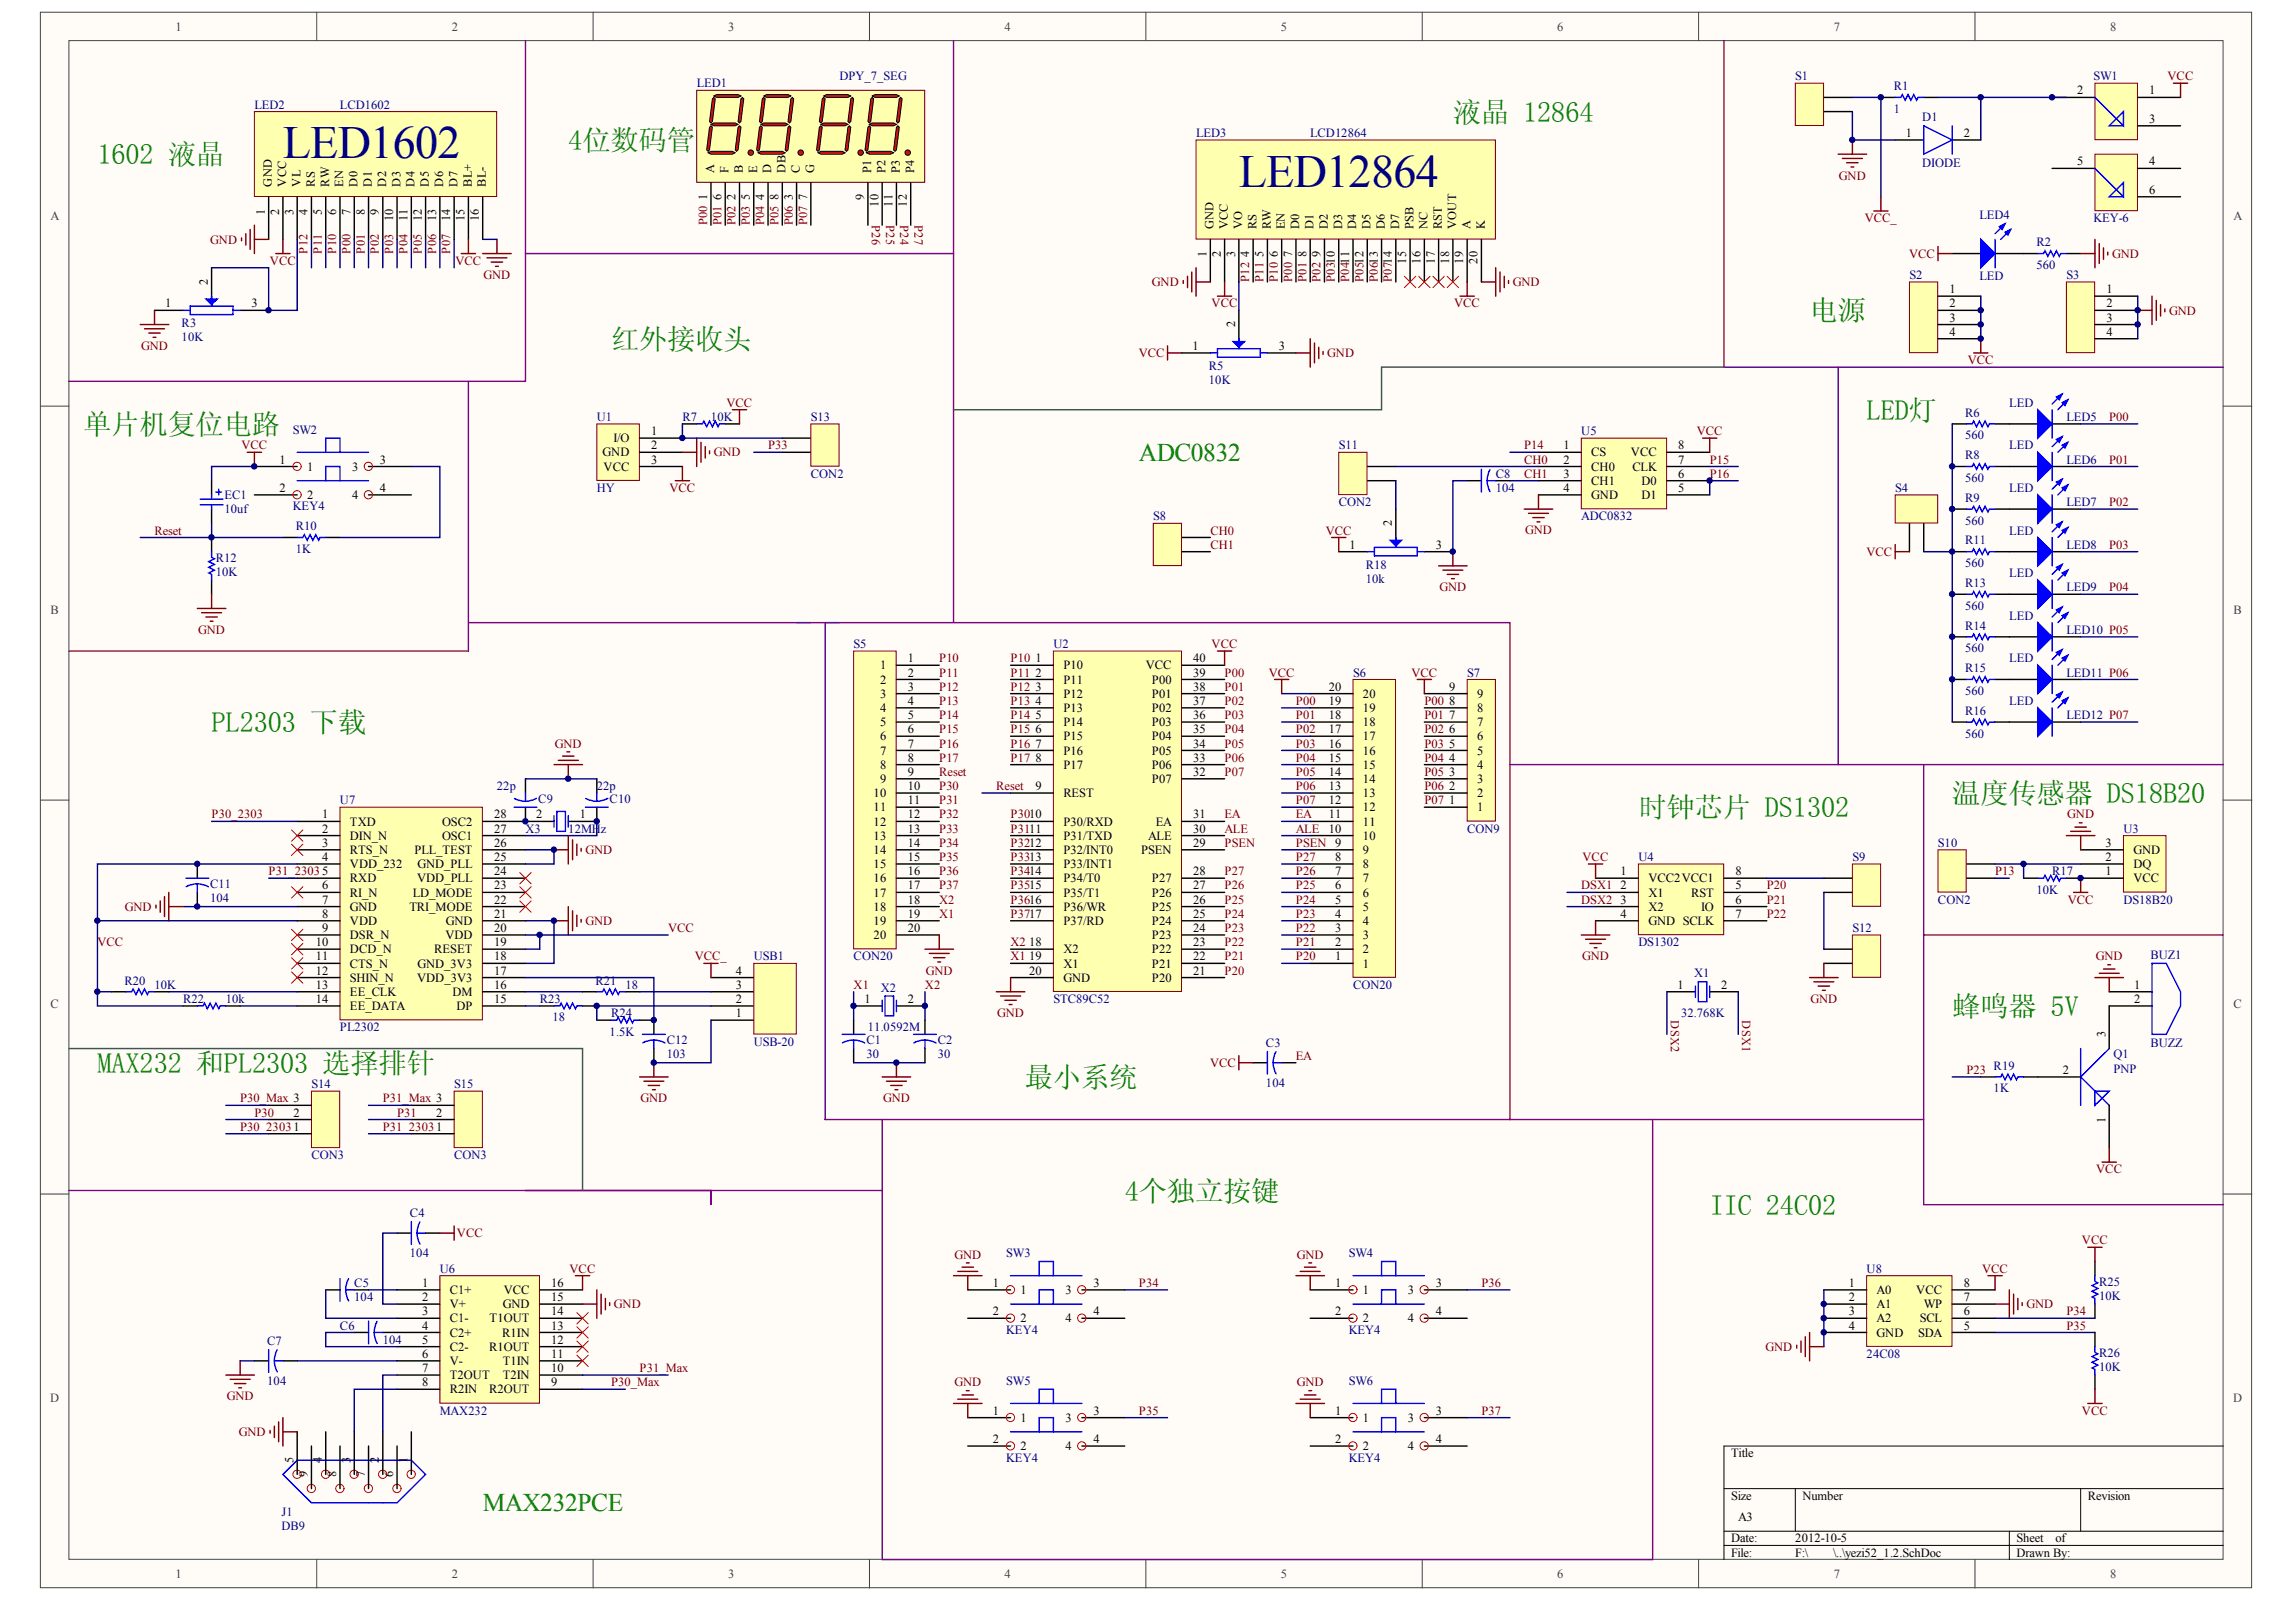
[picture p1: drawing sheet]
<svg xmlns="http://www.w3.org/2000/svg" width="288mm" height="202mm" viewBox="0 0 288 202" stroke-linecap="round" stroke-linejoin="round" font-family="sans-serif">
<defs><g id="words">
<g font-size="5.8" fill="#000080">
<text x="35.5" y="19.9">LED1602</text>
<text x="155.3" y="23.4">LED12864</text>
</g>
<g font-size="3.6" fill="#008000">
<text x="182.2" y="15.3">液晶 12864</text>
<text x="12.2" y="20.6">1602 液晶</text>
<text x="71.2" y="18.8">4位数码管</text>
<text x="226.9" y="40.2">电源</text>
<text x="76.6" y="43.7">红外接收头</text>
<text x="234" y="52.6">LED灯</text>
<text x="10.4" y="54.4">单片机复位电路</text>
<text x="26.5" y="91.8">PL2303 下载</text>
<text x="244.8" y="100.7">温度传感器 DS18B20</text>
<text x="205.4" y="102.5">时钟芯片 DS1302</text>
<text x="244.8" y="127.4">蜂鸣器 5V</text>
<text x="12.2" y="134.5">MAX232 和PL2303 选择排针</text>
<text x="128.5" y="136.3">最小系统</text>
<text x="141" y="150.5">4个独立按键</text>
<text x="214.4" y="152.3">IIC 24C02</text>
</g>
<g font-size="3.2" fill="#008000">
<text x="142.8" y="57.8">ADC0832</text>
<text x="60.5" y="189.5">MAX232PCE</text>
</g>
<g font-size="1.6" fill="#404040">
<text x="22" y="3.8">1</text>
<text x="56.7" y="3.8">2</text>
<text x="91.3" y="3.8">3</text>
<text x="126" y="3.8">4</text>
<text x="160.6" y="3.8">5</text>
<text x="195.3" y="3.8">6</text>
<text x="229.9" y="3.8">7</text>
<text x="264.6" y="3.8">8</text>
<text x="6.3" y="27.6">A</text>
<text x="280" y="27.6">A</text>
<text x="6.3" y="77">B</text>
<text x="280" y="77">B</text>
<text x="6.3" y="126.4">C</text>
<text x="280" y="126.4">C</text>
<text x="6.3" y="175.8">D</text>
<text x="280" y="175.8">D</text>
<text x="22" y="197.9">1</text>
<text x="56.7" y="197.9">2</text>
<text x="91.3" y="197.9">3</text>
<text x="126" y="197.9">4</text>
<text x="160.6" y="197.9">5</text>
<text x="195.3" y="197.9">6</text>
<text x="229.9" y="197.9">7</text>
<text x="264.6" y="197.9">8</text>
</g>
<g font-size="1.6" fill="#000080">
<text x="87.3" y="11">LED1</text>
<text x="105.2" y="10.1">DPY_7_SEG</text>
<text x="225.1" y="10.1">S1</text>
<text x="237.4" y="11.3">R1</text>
<text x="262.5" y="10.1">SW1</text>
<text x="31.9" y="13.6">LED2</text>
<text x="42.6" y="13.6">LCD1602</text>
<text x="150" y="17.2">LED3</text>
<text x="164.3" y="17.2">LCD12864</text>
<text x="237.4" y="14.2">1</text>
<text x="241" y="15.2">D1</text>
<text x="241" y="20.9">DIODE</text>
<text x="248.2" y="27.5">LED4</text>
<text x="262.5" y="27.9">KEY-6</text>
<text x="239.4" y="35">S2</text>
<text x="248.2" y="35.2">LED</text>
<text x="255.3" y="30.9">R2</text>
<text x="255.3" y="33.7">560</text>
<text x="259.1" y="35">S3</text>
<text x="22.8" y="41">R3</text>
<text x="22.8" y="42.8">10K</text>
<text x="151.6" y="46.4">R5</text>
<text x="74.8" y="52.8">U1</text>
<text x="85.6" y="52.8">R7</text>
<text x="89.1" y="52.8">10K</text>
<text x="101.7" y="52.8">S13</text>
<text x="151.6" y="48.2">10K</text>
<text x="246.4" y="52.3">R6</text>
<text x="251.9" y="51">LED</text>
<text x="259.1" y="52.8">LED5</text>
<text x="36.7" y="54.4">SW2</text>
<text x="101.7" y="59.9">CON2</text>
<text x="167.8" y="56.4">S11</text>
<text x="187.5" y="59.9">C8</text>
<text x="198.3" y="54.6">U5</text>
<text x="246.4" y="55.1">560</text>
<text x="246.4" y="57.6">R8</text>
<text x="251.9" y="56.4">LED</text>
<text x="259.1" y="58.1">LED6</text>
<text x="28.1" y="62.6">EC1</text>
<text x="28.1" y="64.4">10uf</text>
<text x="36.7" y="64">KEY4</text>
<text x="74.8" y="61.7">HY</text>
<text x="144.6" y="65.3">S8</text>
<text x="167.8" y="63.5">CON2</text>
<text x="187.5" y="61.7">104</text>
<text x="198.3" y="65.3">ADC0832</text>
<text x="237.6" y="61.7">S4</text>
<text x="246.4" y="60.4">560</text>
<text x="246.4" y="62.9">R9</text>
<text x="246.4" y="65.8">560</text>
<text x="251.9" y="61.7">LED</text>
<text x="259.1" y="63.5">LED7</text>
<text x="27.1" y="70.4">R12</text>
<text x="37.1" y="66.5">R10</text>
<text x="37.1" y="69.3">1K</text>
<text x="171.2" y="71.3">R18</text>
<text x="246.4" y="68.3">R11</text>
<text x="246.4" y="71.1">560</text>
<text x="251.9" y="67">LED</text>
<text x="259.1" y="68.8">LED8</text>
<text x="27.1" y="72.2">10K</text>
<text x="171.2" y="73.1">10k</text>
<text x="246.4" y="73.6">R13</text>
<text x="246.4" y="76.5">560</text>
<text x="251.9" y="72.4">LED</text>
<text x="251.9" y="77.7">LED</text>
<text x="259.1" y="74.2">LED9</text>
<text x="107" y="81.3">S5</text>
<text x="132.1" y="81.3">U2</text>
<text x="246.4" y="79">R14</text>
<text x="246.4" y="81.8">560</text>
<text x="251.9" y="83.1">LED</text>
<text x="259.1" y="79.5">LED10 P05</text>
<text x="169.6" y="84.8">S6</text>
<text x="183.9" y="84.8">S7</text>
<text x="246.4" y="84.3">R15</text>
<text x="246.4" y="87.1">560</text>
<text x="246.4" y="89.6">R16</text>
<text x="251.9" y="88.4">LED</text>
<text x="259.1" y="84.8">LED11 P06</text>
<text x="246.4" y="92.5">560</text>
<text x="259.1" y="90.2">LED12 P07</text>
<text x="42.6" y="100.9">U7</text>
<text x="62.3" y="99.1">22p</text>
<text x="67.5" y="100.7">C9</text>
<text x="74.8" y="99.1">22p</text>
<text x="76.4" y="100.7">C10</text>
<text x="65.9" y="104.4">X3</text>
<text x="71.2" y="104.4">12MHz</text>
<text x="183.9" y="104.4">CON9</text>
<text x="205.4" y="108">U4</text>
<text x="232.2" y="108">S9</text>
<text x="243" y="106.2">S10</text>
<text x="266.2" y="104.4">U3</text>
<text x="26.3" y="111.4">C11</text>
<text x="26.3" y="113.1">104</text>
<text x="243" y="113.3">CON2</text>
<text x="255.3" y="112.1">10K</text>
<text x="257.3" y="109.8">R17</text>
<text x="266.2" y="113.3">DS18B20</text>
<text x="205.4" y="118.7">DS1302</text>
<text x="232.2" y="116.9">S12</text>
<text x="15.6" y="123.5">R20</text>
<text x="19.4" y="124">10K</text>
<text x="23" y="125.8">R22</text>
<text x="28.3" y="125.8">10k</text>
<text x="67.7" y="125.8">R23</text>
<text x="74.6" y="123.5">R21</text>
<text x="78.4" y="124">18</text>
<text x="94.5" y="120.4">USB1</text>
<text x="107" y="120.4">CON20</text>
<text x="110.4" y="124.4">X2</text>
<text x="132.1" y="125.8">STC89C52</text>
<text x="169.6" y="124">CON20</text>
<text x="212.4" y="122.6">X1</text>
<text x="269.6" y="120.3">BUZ1</text>
<text x="42.6" y="129.3">PL2302</text>
<text x="69.3" y="128.1">18</text>
<text x="76.4" y="129.9">1.5K</text>
<text x="76.6" y="127.6">R24</text>
<text x="83.6" y="130.9">C12</text>
<text x="94.5" y="131.1">USB-20</text>
<text x="108.6" y="130.9">C1</text>
<text x="108.8" y="129.3">11.0592M</text>
<text x="117.6" y="130.9">C2</text>
<text x="158.7" y="131.3">C3</text>
<text x="210.8" y="127.6">32.768K</text>
<text x="269.6" y="131.3">BUZZ</text>
<text x="39.1" y="136.5">S14</text>
<text x="56.9" y="136.5">S15</text>
<text x="83.6" y="132.7">103</text>
<text x="108.6" y="132.7">30</text>
<text x="117.6" y="132.7">30</text>
<text x="158.7" y="136.3">104</text>
<text x="250" y="134.1">R19</text>
<text x="250" y="137">1K</text>
<text x="265" y="132.7">Q1</text>
<text x="265" y="134.5">PNP</text>
<text x="39.1" y="145.4">CON3</text>
<text x="56.9" y="145.4">CON3</text>
<text x="51.4" y="152.7">C4</text>
<text x="44.4" y="161.4">C5</text>
<text x="51.4" y="157.6">104</text>
<text x="55.1" y="159.6">U6</text>
<text x="126.2" y="157.6">SW3</text>
<text x="169.1" y="157.6">SW4</text>
<text x="234" y="159.6">U8</text>
<text x="263.2" y="161.2">R25</text>
<text x="42.6" y="166.7">C6</text>
<text x="44.4" y="163.2">104</text>
<text x="126.2" y="167.3">KEY4</text>
<text x="169.1" y="167.3">KEY4</text>
<text x="263.2" y="163">10K</text>
<text x="33.5" y="168.7">C7</text>
<text x="33.5" y="173.7">104</text>
<text x="48" y="168.5">104</text>
<text x="126.2" y="173.7">SW5</text>
<text x="169.1" y="173.7">SW6</text>
<text x="234" y="170.3">24C08</text>
<text x="263.2" y="170.1">R26</text>
<text x="263.2" y="171.9">10K</text>
<text x="55.1" y="177.4">MAX232</text>
<text x="126.2" y="183.3">KEY4</text>
<text x="169.1" y="183.3">KEY4</text>
<text x="35.3" y="190">J1</text>
<text x="35.3" y="191.8">DB9</text>
</g>
<g font-size="1.6">
<text x="260.4" y="11.8">2</text>
<text x="269.5" y="11.8">1</text>
<text x="239" y="17.2">1</text>
<text x="246.2" y="17.2">2</text>
<text x="269.5" y="15.4">3</text>
<text x="260.4" y="20.7">5</text>
<text x="269.5" y="20.7">4</text>
<text x="269.5" y="24.3">6</text>
<text x="20.7" y="38.6">1</text>
<text x="31.5" y="38.6">3</text>
<text x="244.4" y="36.8">1</text>
<text x="244.4" y="38.6">2</text>
<text x="244.4" y="40.3">3</text>
<text x="264.1" y="36.8">1</text>
<text x="264.1" y="38.6">2</text>
<text x="264.1" y="40.3">3</text>
<text x="149.5" y="43.9">1</text>
<text x="160.3" y="43.9">3</text>
<text x="244.4" y="42.1">4</text>
<text x="264.1" y="42.1">4</text>
<text x="35" y="58.1">1</text>
<text x="38.5" y="59">1</text>
<text x="44.1" y="59">3</text>
<text x="47.6" y="58.1">3</text>
<text x="75.6" y="57.2">GND</text>
<text x="75.7" y="59">VCC</text>
<text x="76.9" y="55.5">I/O</text>
<text x="81.6" y="54.6">1</text>
<text x="81.6" y="56.4">2</text>
<text x="81.6" y="58.1">3</text>
<text x="196" y="56.4">1</text>
<text x="196" y="58.1">2</text>
<text x="196" y="59.9">3</text>
<text x="199.5" y="57.2">CS</text>
<text x="199.5" y="59">CH0</text>
<text x="204.5" y="57.2">VCC</text>
<text x="204.7" y="59">CLK</text>
<text x="210.4" y="56.4">8</text>
<text x="210.4" y="58.1">7</text>
<text x="210.4" y="59.9">6</text>
<text x="35" y="61.7">2</text>
<text x="38.5" y="62.6">2</text>
<text x="44.1" y="62.6">4</text>
<text x="47.6" y="61.7">4</text>
<text x="196" y="61.7">4</text>
<text x="199.5" y="60.8">CH1</text>
<text x="199.5" y="62.6">GND</text>
<text x="205.8" y="60.8">D0</text>
<text x="205.8" y="62.6">D1</text>
<text x="210.4" y="61.7">5</text>
<text x="169.2" y="68.8">1</text>
<text x="180" y="68.8">3</text>
<text x="110.3" y="83.9">1</text>
<text x="113.8" y="83.1">1</text>
<text x="129.8" y="83.1">1</text>
<text x="133.3" y="83.9">P10</text>
<text x="143.7" y="83.9">VCC</text>
<text x="149.6" y="83.1">40</text>
<text x="110.3" y="85.7">2</text>
<text x="110.3" y="87.5">3</text>
<text x="110.3" y="89.3">4</text>
<text x="113.8" y="84.8">2</text>
<text x="113.8" y="86.6">3</text>
<text x="113.8" y="88.4">4</text>
<text x="129.8" y="84.8">2</text>
<text x="129.8" y="86.6">3</text>
<text x="129.8" y="88.4">4</text>
<text x="133.3" y="85.7">P11</text>
<text x="133.3" y="87.5">P12</text>
<text x="133.3" y="89.3">P13</text>
<text x="144.4" y="89.3">P02</text>
<text x="144.4" y="87.5">P01</text>
<text x="144.4" y="85.7">P00</text>
<text x="149.6" y="88.4">37</text>
<text x="149.6" y="86.6">38</text>
<text x="149.6" y="84.8">39</text>
<text x="166.6" y="88.4">19</text>
<text x="166.6" y="86.6">20</text>
<text x="170.9" y="89.3">19</text>
<text x="170.9" y="87.5">20</text>
<text x="181.7" y="88.4">8</text>
<text x="181.7" y="86.6">9</text>
<text x="185.2" y="89.3">8</text>
<text x="185.2" y="87.5">9</text>
<text x="110.3" y="91.1">5</text>
<text x="110.3" y="92.8">6</text>
<text x="110.3" y="94.6">7</text>
<text x="113.8" y="90.2">5</text>
<text x="113.8" y="92">6</text>
<text x="113.8" y="93.7">7</text>
<text x="113.8" y="95.5">8</text>
<text x="129.8" y="90.2">5</text>
<text x="129.8" y="92">6</text>
<text x="129.8" y="93.7">7</text>
<text x="129.8" y="95.5">8</text>
<text x="133.3" y="91.1">P14</text>
<text x="133.3" y="92.8">P15</text>
<text x="133.3" y="94.6">P16</text>
<text x="144.4" y="94.6">P05</text>
<text x="144.4" y="92.8">P04</text>
<text x="144.4" y="91.1">P03</text>
<text x="149.6" y="95.5">33</text>
<text x="149.6" y="93.7">34</text>
<text x="149.6" y="92">35</text>
<text x="149.6" y="90.2">36</text>
<text x="166.6" y="95.5">15</text>
<text x="166.6" y="93.7">16</text>
<text x="166.6" y="92">17</text>
<text x="166.6" y="90.2">18</text>
<text x="170.9" y="94.6">16</text>
<text x="170.9" y="92.8">17</text>
<text x="170.9" y="91.1">18</text>
<text x="181.7" y="95.5">4</text>
<text x="181.7" y="93.7">5</text>
<text x="181.7" y="92">6</text>
<text x="181.7" y="90.2">7</text>
<text x="185.2" y="94.6">5</text>
<text x="185.2" y="92.8">6</text>
<text x="185.2" y="91.1">7</text>
<text x="109.5" y="100">10</text>
<text x="109.5" y="101.7">11</text>
<text x="110.3" y="96.4">8</text>
<text x="110.3" y="98.2">9</text>
<text x="113.8" y="97.3">9</text>
<text x="113.8" y="99.1">10</text>
<text x="113.8" y="100.9">11</text>
<text x="129.8" y="99.1">9</text>
<text x="133.3" y="96.4">P17</text>
<text x="133.3" y="100">REST</text>
<text x="144.4" y="98.2">P07</text>
<text x="144.4" y="96.4">P06</text>
<text x="149.6" y="97.3">32</text>
<text x="166.6" y="100.9">12</text>
<text x="166.6" y="99.1">13</text>
<text x="166.6" y="97.3">14</text>
<text x="170.9" y="101.7">12</text>
<text x="170.9" y="100">13</text>
<text x="170.9" y="98.2">14</text>
<text x="170.9" y="96.4">15</text>
<text x="181.7" y="100.9">1</text>
<text x="181.7" y="99.1">2</text>
<text x="181.7" y="97.3">3</text>
<text x="185.2" y="101.7">1</text>
<text x="185.2" y="100">2</text>
<text x="185.2" y="98.2">3</text>
<text x="185.2" y="96.4">4</text>
<text x="40.4" y="102.6">1</text>
<text x="40.4" y="104.4">2</text>
<text x="40.4" y="106.2">3</text>
<text x="40.4" y="108">4</text>
<text x="43.9" y="103.5">TXD</text>
<text x="43.9" y="105.3">DIN_N</text>
<text x="43.9" y="107.1">RTS_N</text>
<text x="52" y="107.1">PLL_TEST</text>
<text x="55.4" y="105.3">OSC1</text>
<text x="55.4" y="103.5">OSC2</text>
<text x="61.9" y="108">25</text>
<text x="61.9" y="106.2">26</text>
<text x="61.9" y="104.4">27</text>
<text x="61.9" y="102.6">28</text>
<text x="67.2" y="102.6">2</text>
<text x="72.7" y="102.6">1</text>
<text x="109.5" y="103.5">12</text>
<text x="109.5" y="105.3">13</text>
<text x="109.5" y="107.1">14</text>
<text x="113.8" y="102.6">12</text>
<text x="113.8" y="104.4">13</text>
<text x="113.8" y="106.2">14</text>
<text x="113.8" y="108">15</text>
<text x="133.3" y="103.5">P30/RXD</text>
<text x="133.3" y="105.3">P31/TXD</text>
<text x="133.3" y="107.1">P32/INT0</text>
<text x="143.1" y="107.1">PSEN</text>
<text x="144" y="105.3">ALE</text>
<text x="144.9" y="103.5">EA</text>
<text x="149.6" y="106.2">29</text>
<text x="149.6" y="104.4">30</text>
<text x="149.6" y="102.6">31</text>
<text x="166.6" y="104.4">10</text>
<text x="166.6" y="102.6">11</text>
<text x="167.4" y="108">8</text>
<text x="170.9" y="107.1">9</text>
<text x="170.9" y="105.3">10</text>
<text x="170.9" y="103.5">11</text>
<text x="264" y="108">2</text>
<text x="264" y="106.2">3</text>
<text x="267.5" y="107.1">GND</text>
<text x="40.4" y="111.5">6</text>
<text x="40.4" y="113.3">7</text>
<text x="43.9" y="108.9">VDD_232</text>
<text x="43.9" y="110.6">RXD</text>
<text x="43.9" y="112.4">RI_N</text>
<text x="51.8" y="112.4">LD_MODE</text>
<text x="52.3" y="110.6">VDD_PLL</text>
<text x="52.3" y="108.9">GND_PLL</text>
<text x="61.9" y="113.3">22</text>
<text x="61.9" y="111.5">23</text>
<text x="61.9" y="109.8">24</text>
<text x="109.5" y="108.9">15</text>
<text x="109.5" y="110.6">16</text>
<text x="109.5" y="112.4">17</text>
<text x="113.8" y="109.8">16</text>
<text x="113.8" y="111.5">17</text>
<text x="113.8" y="113.3">18</text>
<text x="133.3" y="108.9">P33/INT1</text>
<text x="133.3" y="110.6">P34/T0</text>
<text x="133.3" y="112.4">P35/T1</text>
<text x="144.4" y="112.4">P26</text>
<text x="144.4" y="110.6">P27</text>
<text x="149.6" y="113.3">26</text>
<text x="149.6" y="111.5">27</text>
<text x="149.6" y="109.8">28</text>
<text x="167.4" y="113.3">5</text>
<text x="167.4" y="111.5">6</text>
<text x="167.4" y="109.8">7</text>
<text x="170.9" y="112.4">6</text>
<text x="170.9" y="110.6">7</text>
<text x="170.9" y="108.9">8</text>
<text x="203.2" y="109.8">1</text>
<text x="203.2" y="111.5">2</text>
<text x="203.2" y="113.3">3</text>
<text x="206.7" y="110.6">VCC2VCC1</text>
<text x="206.7" y="112.4">X1</text>
<text x="212" y="112.4">RST</text>
<text x="217.6" y="109.8">8</text>
<text x="217.6" y="111.5">5</text>
<text x="217.6" y="113.3">6</text>
<text x="264" y="109.8">1</text>
<text x="267.5" y="110.6">VCC</text>
<text x="267.5" y="108.9">DQ</text>
<text x="39.6" y="118.7">10</text>
<text x="40.4" y="115.1">8</text>
<text x="40.4" y="116.9">9</text>
<text x="43.9" y="114.2">GND</text>
<text x="43.9" y="116">VDD</text>
<text x="43.9" y="117.8">DSR_N</text>
<text x="43.9" y="119.5">DCD_N</text>
<text x="51.3" y="114.2">TRI_MODE</text>
<text x="54.5" y="119.5">RESET</text>
<text x="55.8" y="117.8">VDD</text>
<text x="55.9" y="116">GND</text>
<text x="61.9" y="118.7">19</text>
<text x="61.9" y="116.9">20</text>
<text x="61.9" y="115.1">21</text>
<text x="109.5" y="114.2">18</text>
<text x="109.5" y="116">19</text>
<text x="109.5" y="117.8">20</text>
<text x="113.8" y="115.1">19</text>
<text x="113.8" y="116.9">20</text>
<text x="129" y="118.7">18</text>
<text x="133.3" y="114.2">P36/WR</text>
<text x="133.3" y="116">P37/RD</text>
<text x="133.3" y="119.5">X2</text>
<text x="144.4" y="119.5">P22</text>
<text x="144.4" y="117.8">P23</text>
<text x="144.4" y="116">P24</text>
<text x="144.4" y="114.2">P25</text>
<text x="149.6" y="118.7">23</text>
<text x="149.6" y="116.9">24</text>
<text x="149.6" y="115.1">25</text>
<text x="167.4" y="118.7">2</text>
<text x="167.4" y="116.9">3</text>
<text x="167.4" y="115.1">4</text>
<text x="170.9" y="119.5">2</text>
<text x="170.9" y="117.8">3</text>
<text x="170.9" y="116">4</text>
<text x="170.9" y="114.2">5</text>
<text x="203.2" y="115.1">4</text>
<text x="206.7" y="114.2">X2</text>
<text x="206.7" y="116">GND SCLK</text>
<text x="213.3" y="114.2">IO</text>
<text x="217.6" y="115.1">7</text>
<text x="39.6" y="120.4">11</text>
<text x="39.6" y="122.2">12</text>
<text x="39.6" y="124">13</text>
<text x="39.6" y="125.8">14</text>
<text x="43.9" y="121.3">CTS_N</text>
<text x="43.9" y="123.1">SHIN_N</text>
<text x="43.9" y="124.9">EE_CLK</text>
<text x="52.3" y="123.1">VDD_3V3</text>
<text x="52.3" y="121.3">GND_3V3</text>
<text x="56.7" y="124.9">DM</text>
<text x="61.9" y="125.8">15</text>
<text x="61.9" y="124">16</text>
<text x="61.9" y="122.2">17</text>
<text x="61.9" y="120.4">18</text>
<text x="92.3" y="125.8">2</text>
<text x="92.3" y="124">3</text>
<text x="92.3" y="122.2">4</text>
<text x="108.4" y="125.8">1</text>
<text x="113.8" y="125.8">2</text>
<text x="129" y="120.4">19</text>
<text x="129" y="122.2">20</text>
<text x="133.3" y="121.3">X1</text>
<text x="133.3" y="123.1">GND</text>
<text x="144.4" y="123.1">P20</text>
<text x="144.4" y="121.3">P21</text>
<text x="149.6" y="122.2">21</text>
<text x="149.6" y="120.4">22</text>
<text x="167.4" y="120.4">1</text>
<text x="170.9" y="121.3">1</text>
<text x="210.3" y="124">1</text>
<text x="215.8" y="124">2</text>
<text x="267.6" y="124">1</text>
<text x="267.6" y="125.8">2</text>
<text x="43.9" y="126.7">EE_DATA</text>
<text x="57.2" y="126.7">DP</text>
<text x="92.3" y="127.6">1</text>
<text x="258.6" y="134.7">2</text>
<text x="36.8" y="140">2</text>
<text x="54.7" y="140">2</text>
<text x="52.9" y="161.4">1</text>
<text x="69.1" y="161.4">16</text>
<text x="124.5" y="161.4">1</text>
<text x="137.1" y="161.4">3</text>
<text x="167.4" y="161.4">1</text>
<text x="180" y="161.4">3</text>
<text x="231.8" y="161.4">1</text>
<text x="246.2" y="161.4">8</text>
<text x="52.9" y="163.2">2</text>
<text x="52.9" y="164.9">3</text>
<text x="52.9" y="166.7">4</text>
<text x="56.4" y="162.3">C1+</text>
<text x="56.4" y="164.1">V+</text>
<text x="56.4" y="165.8">C1-</text>
<text x="56.4" y="167.6">C2+</text>
<text x="61.4" y="165.8">T1OUT</text>
<text x="63" y="167.6">R1IN</text>
<text x="63" y="164.1">GND</text>
<text x="63.2" y="162.3">VCC</text>
<text x="69.1" y="166.7">13</text>
<text x="69.1" y="164.9">14</text>
<text x="69.1" y="163.2">15</text>
<text x="124.5" y="164.9">2</text>
<text x="128" y="162.3">1</text>
<text x="128" y="165.8">2</text>
<text x="133.6" y="162.3">3</text>
<text x="133.6" y="165.8">4</text>
<text x="137.1" y="164.9">4</text>
<text x="167.4" y="164.9">2</text>
<text x="170.9" y="162.3">1</text>
<text x="170.9" y="165.8">2</text>
<text x="176.5" y="162.3">3</text>
<text x="176.5" y="165.8">4</text>
<text x="180" y="164.9">4</text>
<text x="231.8" y="163.2">2</text>
<text x="231.8" y="164.9">3</text>
<text x="231.8" y="166.7">4</text>
<text x="235.3" y="162.3">A0</text>
<text x="235.3" y="164.1">A1</text>
<text x="235.3" y="165.8">A2</text>
<text x="235.3" y="167.6">GND</text>
<text x="240.3" y="162.3">VCC</text>
<text x="240.5" y="167.6">SDA</text>
<text x="240.7" y="165.8">SCL</text>
<text x="241.2" y="164.1">WP</text>
<text x="246.2" y="163.2">7</text>
<text x="246.2" y="164.9">6</text>
<text x="246.2" y="166.7">5</text>
<text x="52.9" y="168.5">5</text>
<text x="52.9" y="170.3">6</text>
<text x="52.9" y="172.1">7</text>
<text x="52.9" y="173.8">8</text>
<text x="56.4" y="169.4">C2-</text>
<text x="56.4" y="171.2">V-</text>
<text x="56.4" y="173">T2OUT</text>
<text x="61.3" y="169.4">R1OUT</text>
<text x="63" y="173">T2IN</text>
<text x="63" y="171.2">T1IN</text>
<text x="69.1" y="173.8">9</text>
<text x="69.1" y="172.1">10</text>
<text x="69.1" y="170.3">11</text>
<text x="69.1" y="168.5">12</text>
<text x="56.4" y="174.7">R2IN</text>
<text x="61.3" y="174.7">R2OUT</text>
<text x="124.5" y="177.4">1</text>
<text x="128" y="178.3">1</text>
<text x="133.6" y="178.3">3</text>
<text x="137.1" y="177.4">3</text>
<text x="167.4" y="177.4">1</text>
<text x="170.9" y="178.3">1</text>
<text x="176.5" y="178.3">3</text>
<text x="180" y="177.4">3</text>
<text x="124.5" y="181">2</text>
<text x="128" y="181.9">2</text>
<text x="133.6" y="181.9">4</text>
<text x="137.1" y="181">4</text>
<text x="167.4" y="181">2</text>
<text x="170.9" y="181.9">2</text>
<text x="176.5" y="181.9">4</text>
<text x="180" y="181">4</text>
<text x="217" y="182.7">Title</text>
<text x="217" y="188.1">Size</text>
<text x="217.9" y="190.7">A3</text>
<text x="226" y="188.1">Number</text>
<text x="261.8" y="188.1">Revision</text>
<text x="217" y="193.4">Date:</text>
<text x="217" y="195.2">File:</text>
<text x="225.1" y="193.4">2012-10-5</text>
<text x="225.1" y="195.2">F:\</text>
<text x="229.8" y="195.2">\..\yezi52_1.2.SchDoc</text>
<text x="252.8" y="193.4">Sheet</text>
<text x="252.8" y="195.2">Drawn By:</text>
<text x="257.7" y="193.4">of</text>
</g>
<g font-size="1.6" fill="#800000">
<text x="271.8" y="10.1">VCC</text>
<text x="230.6" y="22.5">GND</text>
<text x="233.8" y="27.9">VCC_</text>
<text x="26.4" y="30.5">GND</text>
<text x="33.8" y="33.2">VCC</text>
<text x="57.1" y="33.2">VCC</text>
<text x="60.6" y="35">GND</text>
<text x="144.4" y="35.9">GND</text>
<text x="189.7" y="35.9">GND</text>
<text x="239.4" y="32.3">VCC</text>
<text x="264.8" y="32.3">GND</text>
<text x="151.9" y="38.5">VCC</text>
<text x="182.3" y="38.5">VCC</text>
<text x="272" y="39.4">GND</text>
<text x="17.7" y="43.9">GND</text>
<text x="142.8" y="44.8">VCC</text>
<text x="166.4" y="44.8">GND</text>
<text x="246.7" y="45.7">VCC</text>
<text x="91.1" y="51">VCC</text>
<text x="264.4" y="52.8">P00</text>
<text x="30.3" y="56.4">VCC</text>
<text x="89.5" y="57.2">GND</text>
<text x="96.3" y="56.4">P33</text>
<text x="191.1" y="56.4">P14</text>
<text x="191.1" y="58.1">CH0</text>
<text x="191.1" y="59.9">CH1</text>
<text x="212.7" y="54.6">VCC</text>
<text x="214.4" y="58.1">P15</text>
<text x="214.4" y="59.9">P16</text>
<text x="264.4" y="58.1">P01</text>
<text x="83.9" y="61.7">VCC</text>
<text x="264.4" y="63.5">P02</text>
<text x="19.4" y="67">Reset</text>
<text x="151.7" y="67">CH0</text>
<text x="151.7" y="68.8">CH1</text>
<text x="166.2" y="67">VCC</text>
<text x="191.2" y="67">GND</text>
<text x="234" y="69.7">VCC</text>
<text x="264.4" y="68.8">P03</text>
<text x="180.5" y="74.1">GND</text>
<text x="264.4" y="74.2">P04</text>
<text x="24.8" y="79.5">GND</text>
<text x="117.8" y="83.1">P10</text>
<text x="126.7" y="83.1">P10</text>
<text x="151.9" y="81.3">VCC</text>
<text x="117.8" y="84.8">P11</text>
<text x="117.8" y="86.6">P12</text>
<text x="117.8" y="88.4">P13</text>
<text x="126.7" y="84.8">P11</text>
<text x="126.7" y="86.6">P12</text>
<text x="126.7" y="88.4">P13</text>
<text x="153.5" y="84.8">P00</text>
<text x="153.5" y="86.6">P01</text>
<text x="153.5" y="88.4">P02</text>
<text x="159.1" y="84.8">VCC</text>
<text x="162.5" y="88.4">P00</text>
<text x="177" y="84.8">VCC</text>
<text x="178.6" y="88.4">P00</text>
<text x="69.6" y="93.7">GND</text>
<text x="117.8" y="90.2">P14</text>
<text x="117.8" y="92">P15</text>
<text x="117.8" y="93.7">P16</text>
<text x="117.8" y="95.5">P17</text>
<text x="126.7" y="90.2">P14</text>
<text x="126.7" y="92">P15</text>
<text x="126.7" y="93.7">P16</text>
<text x="126.7" y="95.5">P17</text>
<text x="153.5" y="90.2">P03</text>
<text x="153.5" y="92">P04</text>
<text x="153.5" y="93.7">P05</text>
<text x="153.5" y="95.5">P06</text>
<text x="162.5" y="90.2">P01</text>
<text x="162.5" y="92">P02</text>
<text x="162.5" y="93.7">P03</text>
<text x="162.5" y="95.5">P04</text>
<text x="178.6" y="90.2">P01</text>
<text x="178.6" y="92">P02</text>
<text x="178.6" y="93.7">P03</text>
<text x="178.6" y="95.5">P04</text>
<text x="117.8" y="97.3">Reset</text>
<text x="117.8" y="99.1">P30</text>
<text x="117.8" y="100.9">P31</text>
<text x="124.9" y="99.1">Reset</text>
<text x="153.5" y="97.3">P07</text>
<text x="162.5" y="97.3">P05</text>
<text x="162.5" y="99.1">P06</text>
<text x="162.5" y="100.9">P07</text>
<text x="178.6" y="97.3">P05</text>
<text x="178.6" y="99.1">P06</text>
<text x="178.6" y="100.9">P07</text>
<text x="26.5" y="102.6">P30_2303</text>
<text x="73.4" y="107.1">GND</text>
<text x="117.8" y="102.6">P32</text>
<text x="117.8" y="104.4">P33</text>
<text x="117.8" y="106.2">P34</text>
<text x="117.8" y="108">P35</text>
<text x="126.7" y="102.6">P3010</text>
<text x="126.7" y="104.4">P3111</text>
<text x="126.7" y="106.2">P3212</text>
<text x="126.7" y="108">P3313</text>
<text x="153.5" y="102.6">EA</text>
<text x="153.5" y="104.4">ALE</text>
<text x="153.5" y="106.2">PSEN</text>
<text x="162.5" y="102.6">EA</text>
<text x="162.5" y="104.4">ALE</text>
<text x="162.5" y="106.2">PSEN 9</text>
<text x="162.5" y="108">P27</text>
<text x="198.4" y="108">VCC</text>
<text x="259.2" y="102.6">GND</text>
<text x="33.7" y="109.8">P31_23035</text>
<text x="117.8" y="109.8">P36</text>
<text x="117.8" y="111.5">P37</text>
<text x="117.8" y="113.3">X2</text>
<text x="126.7" y="109.8">P3414</text>
<text x="126.7" y="111.5">P3515</text>
<text x="126.7" y="113.3">P3616</text>
<text x="153.5" y="113.3">P25</text>
<text x="153.5" y="111.5">P26</text>
<text x="153.5" y="109.8">P27</text>
<text x="162.5" y="113.3">P24</text>
<text x="162.5" y="111.5">P25</text>
<text x="162.5" y="109.8">P26</text>
<text x="198.3" y="111.5">DSX1</text>
<text x="198.3" y="113.3">DSX2</text>
<text x="221.5" y="111.5">P20</text>
<text x="221.5" y="113.3">P21</text>
<text x="250.1" y="109.8">P13</text>
<text x="259.2" y="113.3">VCC</text>
<text x="12.2" y="118.7">VCC</text>
<text x="15.6" y="114.2">GND</text>
<text x="73.4" y="116">GND</text>
<text x="83.8" y="116.9">VCC</text>
<text x="117.8" y="115.1">X1</text>
<text x="126.7" y="115.1">P3717</text>
<text x="126.7" y="118.7">X2</text>
<text x="153.5" y="118.7">P22</text>
<text x="153.5" y="116.9">P23</text>
<text x="153.5" y="115.1">P24</text>
<text x="162.5" y="118.7">P21</text>
<text x="162.5" y="116.9">P22</text>
<text x="162.5" y="115.1">P23</text>
<text x="221.5" y="115.1">P22</text>
<text x="87.1" y="120.4">VCC_</text>
<text x="107" y="124">X1</text>
<text x="116" y="124">X2</text>
<text x="116.1" y="122.2">GND</text>
<text x="126.7" y="120.4">X1</text>
<text x="153.5" y="122.2">P20</text>
<text x="153.5" y="120.4">P21</text>
<text x="162.5" y="120.4">P20</text>
<text x="198.4" y="120.4">GND</text>
<text x="227" y="125.8">GND</text>
<text x="262.8" y="120.4">GND</text>
<text x="125" y="127.5">GND</text>
<text x="151.7" y="133.8">VCC</text>
<text x="162.5" y="132.9">EA</text>
<text x="246.6" y="134.7">P23</text>
<text x="30.1" y="141.8">P30_23031</text>
<text x="30.1" y="138.2">P30_Max 3</text>
<text x="31.9" y="140">P30</text>
<text x="48" y="138.2">P31_Max 3</text>
<text x="48" y="141.8">P31_23031</text>
<text x="49.8" y="140">P31</text>
<text x="80.3" y="138.2">GND</text>
<text x="110.7" y="138.2">GND</text>
<text x="262.8" y="147.1">VCC</text>
<text x="57.3" y="155.2">VCC</text>
<text x="71.4" y="159.6">VCC</text>
<text x="119.7" y="157.8">GND</text>
<text x="142.8" y="161.4">P34</text>
<text x="162.6" y="157.8">GND</text>
<text x="185.7" y="161.4">P36</text>
<text x="248.5" y="159.6">VCC</text>
<text x="261" y="156">VCC</text>
<text x="77" y="164.1">GND</text>
<text x="254.1" y="164.1">GND</text>
<text x="259.1" y="164.9">P34</text>
<text x="259.1" y="166.7">P35</text>
<text x="76.6" y="173.8">P30_Max</text>
<text x="80.2" y="172.1">P31_Max</text>
<text x="119.7" y="173.8">GND</text>
<text x="162.6" y="173.8">GND</text>
<text x="221.4" y="169.4">GND</text>
<text x="28.4" y="175.6">GND</text>
<text x="142.8" y="177.4">P35</text>
<text x="185.7" y="177.4">P37</text>
<text x="261" y="177.4">VCC</text>
<text x="29.9" y="180.1">GND</text>
</g>
<g font-size="1.5">
<text x="34.1" y="23.4" transform="rotate(-90 34.1 23.4)">GND</text>
<text x="35.9" y="23.4" transform="rotate(-90 35.9 23.4)">VCC</text>
<text x="37.7" y="23.4" transform="rotate(-90 37.7 23.4)">VL</text>
<text x="39.5" y="23.4" transform="rotate(-90 39.5 23.4)">RS</text>
<text x="41.3" y="23.4" transform="rotate(-90 41.3 23.4)">RW</text>
<text x="43" y="23.4" transform="rotate(-90 43 23.4)">EN</text>
<text x="44.8" y="23.4" transform="rotate(-90 44.8 23.4)">D0</text>
<text x="46.6" y="23.4" transform="rotate(-90 46.6 23.4)">D1</text>
<text x="48.4" y="23.4" transform="rotate(-90 48.4 23.4)">D2</text>
<text x="50.2" y="23.4" transform="rotate(-90 50.2 23.4)">D3</text>
<text x="52" y="23.4" transform="rotate(-90 52 23.4)">D4</text>
<text x="53.8" y="23.4" transform="rotate(-90 53.8 23.4)">D5</text>
<text x="55.6" y="23.4" transform="rotate(-90 55.6 23.4)">D6</text>
<text x="57.4" y="23.4" transform="rotate(-90 57.4 23.4)">D7</text>
<text x="59.1" y="23.4" transform="rotate(-90 59.1 23.4)">BL+</text>
<text x="60.9" y="23.4" transform="rotate(-90 60.9 23.4)">BL-</text>
<text x="89.6" y="21.6" transform="rotate(-90 89.6 21.6)">A</text>
<text x="91.3" y="21.6" transform="rotate(-90 91.3 21.6)">F</text>
<text x="93.1" y="21.6" transform="rotate(-90 93.1 21.6)">B</text>
<text x="94.9" y="21.6" transform="rotate(-90 94.9 21.6)">E</text>
<text x="96.7" y="21.6" transform="rotate(-90 96.7 21.6)">D</text>
<text x="98.5" y="21.6" transform="rotate(-90 98.5 21.6)">DB</text>
<text x="100.3" y="21.6" transform="rotate(-90 100.3 21.6)">C</text>
<text x="102.1" y="21.6" transform="rotate(-90 102.1 21.6)">G</text>
<text x="109.2" y="21.6" transform="rotate(-90 109.2 21.6)">P1</text>
<text x="111" y="21.6" transform="rotate(-90 111 21.6)">P2</text>
<text x="112.8" y="21.6" transform="rotate(-90 112.8 21.6)">P3</text>
<text x="114.6" y="21.6" transform="rotate(-90 114.6 21.6)">P4</text>
<text x="33.2" y="26.9" transform="rotate(-90 33.2 26.9)">1</text>
<text x="35" y="26.9" transform="rotate(-90 35 26.9)">2</text>
<text x="36.8" y="26.9" transform="rotate(-90 36.8 26.9)">3</text>
<text x="38.6" y="26.9" transform="rotate(-90 38.6 26.9)">4</text>
<text x="40.4" y="26.9" transform="rotate(-90 40.4 26.9)">5</text>
<text x="42.1" y="26.9" transform="rotate(-90 42.1 26.9)">6</text>
<text x="43.9" y="26.9" transform="rotate(-90 43.9 26.9)">7</text>
<text x="45.7" y="26.9" transform="rotate(-90 45.7 26.9)">8</text>
<text x="47.5" y="26.9" transform="rotate(-90 47.5 26.9)">9</text>
<text x="49.3" y="27.7" transform="rotate(-90 49.3 27.7)">10</text>
<text x="51.1" y="27.7" transform="rotate(-90 51.1 27.7)">11</text>
<text x="52.9" y="27.7" transform="rotate(-90 52.9 27.7)">12</text>
<text x="54.7" y="27.7" transform="rotate(-90 54.7 27.7)">13</text>
<text x="56.5" y="27.7" transform="rotate(-90 56.5 27.7)">14</text>
<text x="58.2" y="27.7" transform="rotate(-90 58.2 27.7)">15</text>
<text x="60" y="27.7" transform="rotate(-90 60 27.7)">16</text>
<text x="88.7" y="25.1" transform="rotate(-90 88.7 25.1)">1</text>
<text x="90.4" y="25.1" transform="rotate(-90 90.4 25.1)">6</text>
<text x="92.2" y="25.1" transform="rotate(-90 92.2 25.1)">2</text>
<text x="94" y="25.1" transform="rotate(-90 94 25.1)">5</text>
<text x="95.8" y="25.1" transform="rotate(-90 95.8 25.1)">4</text>
<text x="97.6" y="25.1" transform="rotate(-90 97.6 25.1)">8</text>
<text x="99.4" y="25.1" transform="rotate(-90 99.4 25.1)">3</text>
<text x="101.2" y="25.1" transform="rotate(-90 101.2 25.1)">7</text>
<text x="108.3" y="25.1" transform="rotate(-90 108.3 25.1)">9</text>
<text x="110.1" y="25.9" transform="rotate(-90 110.1 25.9)">10</text>
<text x="111.9" y="25.9" transform="rotate(-90 111.9 25.9)">11</text>
<text x="113.7" y="25.9" transform="rotate(-90 113.7 25.9)">12</text>
<text x="152.2" y="28.8" transform="rotate(-90 152.2 28.8)">GND</text>
<text x="154" y="28.8" transform="rotate(-90 154 28.8)">VCC</text>
<text x="155.7" y="28.8" transform="rotate(-90 155.7 28.8)">VO</text>
<text x="157.5" y="28.8" transform="rotate(-90 157.5 28.8)">RS</text>
<text x="159.3" y="28.8" transform="rotate(-90 159.3 28.8)">RW</text>
<text x="161.1" y="28.8" transform="rotate(-90 161.1 28.8)">EN</text>
<text x="162.9" y="28.8" transform="rotate(-90 162.9 28.8)">D0</text>
<text x="164.7" y="28.8" transform="rotate(-90 164.7 28.8)">D1</text>
<text x="166.5" y="28.8" transform="rotate(-90 166.5 28.8)">D2</text>
<text x="168.3" y="28.8" transform="rotate(-90 168.3 28.8)">D3</text>
<text x="170.1" y="28.8" transform="rotate(-90 170.1 28.8)">D4</text>
<text x="171.8" y="28.8" transform="rotate(-90 171.8 28.8)">D5</text>
<text x="173.6" y="28.8" transform="rotate(-90 173.6 28.8)">D6</text>
<text x="175.4" y="28.8" transform="rotate(-90 175.4 28.8)">D7</text>
<text x="177.2" y="28.8" transform="rotate(-90 177.2 28.8)">PSB</text>
<text x="179" y="28.8" transform="rotate(-90 179 28.8)">NC</text>
<text x="180.8" y="28.8" transform="rotate(-90 180.8 28.8)">RST</text>
<text x="182.6" y="28.8" transform="rotate(-90 182.6 28.8)">VOUT</text>
<text x="184.4" y="28.8" transform="rotate(-90 184.4 28.8)">A</text>
<text x="186.2" y="28.8" transform="rotate(-90 186.2 28.8)">K</text>
<text x="26" y="35.7" transform="rotate(-90 26 35.7)">2</text>
<text x="151.3" y="32.2" transform="rotate(-90 151.3 32.2)">1</text>
<text x="153.1" y="32.2" transform="rotate(-90 153.1 32.2)">2</text>
<text x="154.8" y="32.2" transform="rotate(-90 154.8 32.2)">3</text>
<text x="156.6" y="32.2" transform="rotate(-90 156.6 32.2)">4</text>
<text x="158.4" y="32.2" transform="rotate(-90 158.4 32.2)">5</text>
<text x="160.2" y="32.2" transform="rotate(-90 160.2 32.2)">6</text>
<text x="162" y="32.2" transform="rotate(-90 162 32.2)">7</text>
<text x="163.8" y="32.2" transform="rotate(-90 163.8 32.2)">8</text>
<text x="165.6" y="32.2" transform="rotate(-90 165.6 32.2)">9</text>
<text x="176.3" y="33" transform="rotate(-90 176.3 33)">15</text>
<text x="178.1" y="33" transform="rotate(-90 178.1 33)">16</text>
<text x="179.9" y="33" transform="rotate(-90 179.9 33)">17</text>
<text x="181.7" y="33" transform="rotate(-90 181.7 33)">18</text>
<text x="183.5" y="33" transform="rotate(-90 183.5 33)">19</text>
<text x="185.3" y="33" transform="rotate(-90 185.3 33)">20</text>
<text x="154.8" y="41.1" transform="rotate(-90 154.8 41.1)">2</text>
<text x="174.5" y="66" transform="rotate(-90 174.5 66)">2</text>
<text x="264" y="130.1" transform="rotate(-90 264 130.1)">3</text>
<text x="264" y="140.8" transform="rotate(-90 264 140.8)">1</text>
<text x="36.8" y="183.5" transform="rotate(-90 36.8 183.5)">5</text>
<text x="38.6" y="185.2" transform="rotate(-90 38.6 185.2)">9</text>
<text x="40.4" y="183.5" transform="rotate(-90 40.4 183.5)">4</text>
<text x="42.1" y="185.2" transform="rotate(-90 42.1 185.2)">8</text>
<text x="43.9" y="183.5" transform="rotate(-90 43.9 183.5)">3</text>
<text x="45.7" y="185.2" transform="rotate(-90 45.7 185.2)">7</text>
<text x="47.5" y="183.5" transform="rotate(-90 47.5 183.5)">2</text>
<text x="49.3" y="185.2" transform="rotate(-90 49.3 185.2)">6</text>
<text x="51.1" y="183.5" transform="rotate(-90 51.1 183.5)">1</text>
</g>
<g font-size="1.5" fill="#800000">
<text x="88.7" y="28.2" transform="rotate(-90 88.7 28.2)">P00</text>
<text x="90.4" y="28.2" transform="rotate(-90 90.4 28.2)">P01</text>
<text x="92.2" y="28.2" transform="rotate(-90 92.2 28.2)">P02</text>
<text x="94" y="28.2" transform="rotate(-90 94 28.2)">P03</text>
<text x="95.8" y="28.2" transform="rotate(-90 95.8 28.2)">P04</text>
<text x="97.6" y="28.2" transform="rotate(-90 97.6 28.2)">P05</text>
<text x="99.4" y="28.2" transform="rotate(-90 99.4 28.2)">P06</text>
<text x="101.2" y="28.2" transform="rotate(-90 101.2 28.2)">P07</text>
<text x="109.3" y="28.2" transform="rotate(90 109.3 28.2)">P26</text>
<text x="111.1" y="28.2" transform="rotate(90 111.1 28.2)">P25</text>
<text x="112.9" y="28.2" transform="rotate(90 112.9 28.2)">P24</text>
<text x="114.7" y="28.2" transform="rotate(90 114.7 28.2)">P27</text>
<text x="38.6" y="31.8" transform="rotate(-90 38.6 31.8)">P12</text>
<text x="40.4" y="31.8" transform="rotate(-90 40.4 31.8)">P11</text>
<text x="42.1" y="31.8" transform="rotate(-90 42.1 31.8)">P10</text>
<text x="43.9" y="31.8" transform="rotate(-90 43.9 31.8)">P00</text>
<text x="45.7" y="31.8" transform="rotate(-90 45.7 31.8)">P01</text>
<text x="47.5" y="31.8" transform="rotate(-90 47.5 31.8)">P02</text>
<text x="49.3" y="31.8" transform="rotate(-90 49.3 31.8)">P03</text>
<text x="51.1" y="31.8" transform="rotate(-90 51.1 31.8)">P04</text>
<text x="52.9" y="31.8" transform="rotate(-90 52.9 31.8)">P05</text>
<text x="54.7" y="31.8" transform="rotate(-90 54.7 31.8)">P06</text>
<text x="56.5" y="31.8" transform="rotate(-90 56.5 31.8)">P07</text>
<text x="156.6" y="35.4" transform="rotate(-90 156.6 35.4)">P12</text>
<text x="158.4" y="35.4" transform="rotate(-90 158.4 35.4)">P11</text>
<text x="160.2" y="35.4" transform="rotate(-90 160.2 35.4)">P10</text>
<text x="162" y="35.4" transform="rotate(-90 162 35.4)">P00</text>
<text x="163.8" y="35.4" transform="rotate(-90 163.8 35.4)">P01</text>
<text x="165.6" y="35.4" transform="rotate(-90 165.6 35.4)">P02</text>
<text x="167.4" y="35.4" transform="rotate(-90 167.4 35.4)">P0310</text>
<text x="169.2" y="35.4" transform="rotate(-90 169.2 35.4)">P0411</text>
<text x="170.9" y="35.4" transform="rotate(-90 170.9 35.4)">P0512</text>
<text x="172.7" y="35.4" transform="rotate(-90 172.7 35.4)">P0613</text>
<text x="174.5" y="35.4" transform="rotate(-90 174.5 35.4)">P0714</text>
<text x="209.5" y="127.9" transform="rotate(90 209.5 127.9)">DSX2</text>
<text x="218.4" y="127.9" transform="rotate(90 218.4 127.9)">DSX1</text>
</g>
</g></defs>
<g fill="#fffcf8" stroke="#404040" stroke-width=".13">
<path d="M5.1 1.5h277.2v197.6h-277.2z"/>
<path d="M8.6 5.1h270.1v190.4h-270.1z"/>
</g>
<g fill="none" stroke="#404040" stroke-width=".13">
<path d="M39.7 1.5v3.6M74.4 1.5v3.6M109 1.5v3.6M143.7 1.5v3.6M178.3 1.5v3.6M213 1.5v3.6M247.6 1.5v3.6M5.1 50.9h3.5M278.8 50.9h3.5M5.1 100.3h3.5M278.8 100.3h3.5M5.1 149.7h3.5"/>
<path d="M278.8 149.7h3.5M39.7 195.6v3.5M74.4 195.6v3.5M109 195.6v3.5M143.7 195.6v3.5M178.3 195.6v3.5M213 195.6v3.5M247.6 195.6v3.5"/>
</g>
<path d="M216.1 186.7h62.7M216.1 192h62.7M216.1 193.8h62.7M225.1 186.7v5.3M251.9 192v3.6M260.9 186.7v5.3M278.8 181.3h-62.7v14.3" fill="none" stroke="#000" stroke-width=".13"/>
<path d="M132.1 81.6h16v42.7h-16z" fill="#ffffb0" stroke="#800000" stroke-width=".13"/>
<g fill="none" stroke="#000" stroke-width=".18">
<path d="M226.9 12.2h5.3M226.9 14h5.3M126.7 83.4h5.4M126.7 85.2h5.4M126.7 87h5.4M126.7 88.8h5.4M126.7 90.5h5.4M126.7 92.3h5.4M126.7 94.1h5.4M126.7 95.9h5.4M126.7 99.4h5.4M148.2 83.4h5.3"/>
<path d="M148.2 85.2h5.3M148.2 87h5.3M148.2 88.8h5.3M148.2 90.5h5.3M148.2 92.3h5.3M148.2 94.1h5.3M148.2 95.9h5.3M148.2 97.7h5.3M126.7 103h5.4M126.7 104.8h5.4M126.7 106.6h5.4M126.7 108.3h5.4"/>
<path d="M126.7 110.1h5.4M126.7 111.9h5.4M126.7 113.7h5.4M126.7 115.5h5.4M126.7 119h5.4M148.2 103h5.3M148.2 104.8h5.3M148.2 106.6h5.3M148.2 110.1h5.3M148.2 111.9h5.3M148.2 113.7h5.3M148.2 115.5h5.3"/>
<path d="M148.2 119h5.3M148.2 117.2h5.3M126.7 122.6h5.4M126.7 120.8h5.4M148.2 122.6h5.3M148.2 120.8h5.3"/>
</g>
<g fill="#ffffb0" stroke="#800000" stroke-width=".13">
<path d="M225.1 10.4h3.5v5.3h-3.5z"/>
<path d="M262.7 10.4h5.3v7.1h-5.3z"/>
</g>
<path d="M257.3 12.2h5.4M268 12.2h5.4M268 15.8h5.4" fill="none" stroke="#000" stroke-width=".18"/>
<path d="M262.7 12.2l3.5 3.6v-1.8l-1.8 1.8h1.8" fill="none" stroke="#00f" stroke-width=".18"/>
<path d="M262.7 19.3h5.3v7.1h-5.3z" fill="#ffffb0" stroke="#800000" stroke-width=".13"/>
<path d="M235.8 12.2h1.8M237.6 17.6h3.6M241.2 12.2h1.8M244.8 17.6h3.5M244.8 31.8h3.5M250.1 31.8h5.4M257.3 21.1h5.4M259.1 31.8h1.8M268 21.1h5.4M268 24.7h5.4" fill="none" stroke="#000" stroke-width=".18"/>
<path d="M237.6 12.2h.7l.2-.3 .4 .7 .3-.7 .4 .7 .3-.7 .4 .7 .2-.4h.7M241.2 15.8l3.6 1.8-3.6 1.7zM244.8 15.8v3.5M250.1 30v3.6M251.4 28.1l-1.3 1.2M252.1 28.8l-1.2 1.2M255.5 31.8h.7l.2-.4 .4 .8 .3-.8 .4 .8 .3-.8 .4 .8 .2-.4h.7M262.7 21.1l3.5 3.6v-1.8l-1.8 1.8h1.8" fill="none" stroke="#00f" stroke-width=".18"/>
<g fill="none" stroke="#800000" stroke-width=".18">
<path d="M230.5 19.3h3.5M231 19.9h2.5M232.2 17.6v1.7M272.5 10.4h1.8M273.4 10.4v1.8M231.5 20.4h1.5M232.1 20.9h.3M243 31.8h1.8M243 30.9v1.8M260.9 31.8h1.8M262.7 30v3.6M263.2 30.6v2.4"/>
<path d="M263.7 31.1v1.4M264.3 31.6v.4M124.9 124.4h3.6M125.5 124.9h2.5M126 125.4h1.4M126.5 126h.4M126.7 122.6v1.8"/>
</g>
<path d="M232.2 12.2h3.6v12.5M232.2 14v3.6h5.4M243 12.2h5.3v5.4M248.3 12.2h10.8M123.1 99.4h3.6" fill="none" stroke="#000080" stroke-width=".18"/>
<g fill="#00f" stroke="#00f" stroke-width=".18">
<path d="M248.3 30l1.8 1.8-1.8 1.8z"/>
<path d="M251.4 29.1l.7-.3-.4 .7z"/>
<path d="M250.7 28.4l.7-.3-.4 .7z"/>
</g>
<path d="M216.1 5.1v40.9h62.7" fill="none" stroke="#7d0089" stroke-width=".18"/>
<path d="M107 81.6h5.4v37.4h-5.4z" fill="#ffffb0" stroke="#800000" stroke-width=".13"/>
<g fill="none" stroke="#000" stroke-width=".18">
<path d="M112.4 83.4h5.4M112.4 85.2h5.4M112.4 87h5.4M112.4 88.8h5.4M112.4 90.5h5.4M112.4 92.3h5.4M112.4 94.1h5.4M112.4 95.9h5.4M112.4 97.7h5.4M112.4 99.4h5.4M112.4 101.2h5.4M112.4 103h5.4"/>
<path d="M112.4 104.8h5.4M112.4 106.6h5.4M112.4 108.3h5.4M112.4 110.1h5.4M112.4 111.9h5.4M112.4 113.7h5.4M112.4 115.5h5.4M112.4 117.2h5.4"/>
</g>
<path d="M169.6 85.2h5.4v37.3h-5.4z" fill="#ffffb0" stroke="#800000" stroke-width=".13"/>
<g fill="none" stroke="#000" stroke-width=".18">
<path d="M251.9 53.2h3.6M251.9 58.5h3.6M257.3 53.2h3.6M257.3 58.5h3.6M251.9 63.8h3.6M251.9 69.2h3.6M251.9 74.5h3.6M251.9 79.9h3.6M257.3 63.8h3.6M257.3 69.2h3.6M257.3 74.5h3.6M257.3 79.9h3.6"/>
<path d="M164.3 99.4h5.3M164.3 97.7h5.3M164.3 95.9h5.3M164.3 94.1h5.3M164.3 92.3h5.3M164.3 90.5h5.3M164.3 88.8h5.3M164.3 87h5.3M251.9 90.5h3.6M251.9 85.2h3.6M257.3 90.5h3.6M257.3 85.2h3.6"/>
<path d="M164.3 119h5.3M164.3 117.2h5.3M164.3 115.5h5.3M164.3 113.7h5.3M164.3 111.9h5.3M164.3 110.1h5.3M164.3 108.3h5.3M164.3 106.6h5.3M164.3 104.8h5.3M164.3 103h5.3M164.3 101.2h5.3M107 126.1h3.6"/>
<path d="M107 127.9v1.8M107 131.5v1.8M112.4 126.1h3.6M116 127.9v1.8M116 131.5v1.8M157.1 133.3h1.8M160.7 133.3h1.8M164.3 120.8h5.3"/>
</g>
<g fill="none" stroke="#800000" stroke-width=".18">
<path d="M159.8 85.2h1.8M160.7 85.2v1.8M116 119h3.5M116.5 119.6h2.5M117.8 117.2v1.8M110.6 135h3.6M111.1 135.6h2.5M111.7 136.1h1.4M112.2 136.6h.4M112.4 133.3v1.7M117 120.1h1.5M117.6 120.6h.3"/>
<path d="M155.3 132.4v1.8M155.3 133.3h1.8"/>
</g>
<g fill="none" stroke="#000080" stroke-width=".18">
<path d="M160.7 87h3.6M160.7 88.8h3.6M160.7 90.5h3.6M160.7 92.3h3.6M160.7 94.1h3.6M160.7 95.9h3.6M160.7 97.7h3.6M160.7 99.4h3.6M160.7 101.2h3.6M160.7 103h3.6M160.7 104.8h3.6M160.7 106.6h3.6"/>
<path d="M160.7 108.3h3.6M160.7 110.1h3.6M160.7 111.9h3.6M160.7 113.7h3.6M160.7 115.5h3.6M160.7 117.2h3.6M160.7 119h3.6M107 124.4v3.5M107 133.3h9M116 124.4v3.5M160.7 120.8h3.6"/>
</g>
<g fill="none" stroke="#00f" stroke-width=".18">
<path d="M257.3 51.4v3.5M257.3 56.7v3.6M258.5 49.4l-1.2 1.3M258.5 54.8l-1.2 1.2M259.3 50.1l-1.3 1.3M259.3 55.5l-1.3 1.2M257.3 62.1v3.5M257.3 67.4v3.6M257.3 72.7v3.6M257.3 78.1v3.5M258.5 60.1l-1.2 1.2M258.5 65.4l-1.2 1.3"/>
<path d="M258.5 70.8l-1.2 1.2M258.5 76.1l-1.2 1.3M259.3 60.8l-1.3 1.3M259.3 66.2l-1.3 1.2M259.3 71.5l-1.3 1.2M259.3 76.8l-1.3 1.3M257.3 83.4v3.6M257.3 88.8v3.5M258.5 81.5l-1.2 1.2M258.5 86.8l-1.2 1.2M259.3 82.2l-1.3 1.2M259.3 87.5l-1.3 1.3"/>
<path d="M105.6 129.7h2.9M107 130.4l.7 .1 .7 .3M107 130.4l-.7 .1-.7 .3M107 130.4v1.1M110.6 125.4v1.5M111 124.9h1v2.5h-1zM112.4 125.4v1.5M114.5 129.7h2.9M116 130.4l.7 .1 .7 .3M116 130.4l-.7 .1-.7 .3M116 130.4v1.1M158.9 131.8v2.9"/>
<path d="M159.6 133.3h1.1M159.6 133.3l.1 .7 .3 .6M160 131.9l-.3 .6-.1 .8"/>
</g>
<path d="M103.4 78.1h85.9v62.3h-85.9z" fill="none" stroke="#7d0089" stroke-width=".18"/>
<g fill="#00f" stroke="#00f" stroke-width=".18">
<path d="M255.5 51.4l1.8 1.8-1.8 1.7z"/>
<path d="M258.5 50.5l.8-.4-.4 .7z"/>
<path d="M257.8 49.8l.7-.4-.3 .7z"/>
<path d="M255.5 56.7l1.8 1.8-1.8 1.8z"/>
<path d="M258.5 55.8l.8-.3-.4 .7z"/>
<path d="M257.8 55.1l.7-.3-.3 .7z"/>
<path d="M255.5 62.1l1.8 1.7-1.8 1.8z"/>
<path d="M258.5 61.2l.8-.4-.4 .7z"/>
<path d="M257.8 60.5l.7-.4-.3 .7z"/>
<path d="M255.5 67.4l1.8 1.8-1.8 1.8z"/>
<path d="M258.5 66.5l.8-.3-.4 .7z"/>
<path d="M257.8 65.8l.7-.4-.3 .8z"/>
<path d="M255.5 72.7l1.8 1.8-1.8 1.8z"/>
<path d="M258.5 71.9l.8-.4-.4 .7z"/>
<path d="M257.8 71.1l.7-.3-.3 .7z"/>
<path d="M255.5 78.1l1.8 1.8-1.8 1.7z"/>
<path d="M258.5 77.2l.8-.4-.4 .7z"/>
<path d="M257.8 76.5l.7-.4-.3 .7z"/>
<path d="M255.5 83.4l1.8 1.8-1.8 1.8z"/>
<path d="M258.5 82.5l.8-.3-.4 .7z"/>
<path d="M257.8 81.8l.7-.3-.3 .7z"/>
<path d="M255.5 88.8l1.8 1.7-1.8 1.8z"/>
<path d="M258.5 87.9l.8-.4-.4 .7z"/>
<path d="M257.8 87.2l.7-.4-.3 .7z"/>
</g>
<path d="M183.9 85.2h3.6v17.8h-3.6z" fill="#ffffb0" stroke="#800000" stroke-width=".13"/>
<g fill="none" stroke="#000" stroke-width=".18">
<path d="M244.8 53.2h1.8M244.8 58.5h1.8M250.1 53.2h1.8M250.1 58.5h1.8M239.4 63.8v5.4M241.2 63.8v5.4M244.8 63.8h1.8M244.8 69.2h1.8M244.8 74.5h1.8M244.8 79.9h1.8M250.1 63.8h1.8M250.1 69.2h1.8"/>
<path d="M250.1 74.5h1.8M250.1 79.9h1.8M178.6 99.4h5.3M178.6 97.7h5.3M178.6 95.9h5.3M178.6 94.1h5.3M178.6 92.3h5.3M178.6 90.5h5.3M178.6 88.8h5.3M178.6 87h5.3M244.8 90.5h1.8M244.8 85.2h1.8"/>
<path d="M250.1 90.5h1.8M250.1 85.2h1.8M178.6 101.2h5.3"/>
</g>
<path d="M177.7 85.2h1.8M178.6 85.2v1.8" fill="none" stroke="#800000" stroke-width=".18"/>
<path d="M244.8 53.2v37.3M260.9 53.2h7.1M260.9 58.5h7.1M260.9 63.8h7.1M260.9 69.2h7.1M260.9 74.5h7.1M260.9 79.9h7.1M260.9 85.2h7.1M260.9 90.5h7.1" fill="none" stroke="#000080" stroke-width=".18"/>
<path d="M246.6 53.2h.7l.2-.4 .3 .7 .4-.7 .3 .7 .4-.7 .3 .7 .2-.3h.7M246.6 58.5h.7l.2-.4 .3 .8 .4-.8 .3 .8 .4-.8 .3 .8 .2-.4h.7M246.6 63.8h.7l.2-.3 .3 .7 .4-.7 .3 .7 .4-.7 .3 .7 .2-.4h.7M246.6 69.2h.7l.2-.4 .3 .7 .4-.7 .3 .7 .4-.7 .3 .7 .2-.3h.7M246.6 74.5h.7l.2-.3 .3 .7 .4-.7 .3 .7 .4-.7 .3 .7 .2-.4h.7M246.6 79.9h.7l.2-.4 .3 .7 .4-.7 .3 .7 .4-.7 .3 .7 .2-.3h.7M246.6 85.2h.7l.2-.4 .3 .8 .4-.8 .3 .8 .4-.8 .3 .8 .2-.4h.7M246.6 90.5h.7l.2-.3 .3 .7 .4-.7 .3 .7 .4-.7 .3 .7 .2-.4h.7" fill="none" stroke="#00f" stroke-width=".18"/>
<path d="M237.6 62.1h5.3v3.5h-5.3z" fill="#ffffb0" stroke="#800000" stroke-width=".13"/>
<path d="M241.2 69.2h3.6" fill="none" stroke="#000080" stroke-width=".18"/>
<path d="M237.6 68.3v1.8M237.6 69.2h1.8" fill="none" stroke="#800000" stroke-width=".18"/>
<path d="M230.5 46v49.9h48.3" fill="none" stroke="#7d0089" stroke-width=".18"/>
<path d="M31.9 14h30.4v10.6h-30.4z" fill="#ffffb0" stroke="#800000" stroke-width=".13"/>
<g fill="none" stroke="#000" stroke-width=".18">
<path d="M19.4 38.9h3.6M26.5 33.6v3.5M30.1 38.9h3.6M33.7 24.7v5.3M35.5 24.7v5.3M37.3 24.7v5.3M39.1 24.7v5.3M40.8 24.7v5.3M42.6 24.7v5.3M44.4 24.7v5.3M46.2 24.7v5.3M48 24.7v5.3"/>
<path d="M49.8 24.7v5.3M51.6 24.7v5.3M53.4 24.7v5.3M55.1 24.7v5.3M56.9 24.7v5.3M58.7 24.7v5.3M60.5 24.7v5.3"/>
</g>
<g fill="none" stroke="#800000" stroke-width=".18">
<path d="M19.4 38.9v1.8M30.3 29.8v.4M30.8 29.3v1.4M31.4 28.8v2.5M31.9 28.2v3.6M31.9 30h1.8M34.6 31.8h1.8M35.5 30v1.8M57.8 31.8h1.8M58.7 30v1.8M60.5 31.8h3.6M61.1 32.3h2.5"/>
<path d="M61.6 32.9h1.4M62.1 33.4h.4M62.3 30v1.8M17.6 40.7h3.6M18.1 41.2h2.5M18.7 41.8h1.4M19.2 42.3h.4"/>
</g>
<path d="M23 38.9h.8M23.8 38.4h5.4v1.1h-5.4zM26.5 37.1v1.3M29.2 38.9h.9" fill="none" stroke="#00f" stroke-width=".18"/>
<path d="M25.8 37.5h1.4l-.7 .7z" fill="#00f" stroke="#00f" stroke-width=".18"/>
<path d="M37.3 30v8.9h-3.6v-5.3h-7.2M39.1 30v3.6M40.8 30v3.6M42.6 30v3.6M44.4 30v3.6M46.2 30v3.6M48 30v3.6M49.8 30v3.6M51.6 30v3.6M53.4 30v3.6M55.1 30v3.6M56.9 30v3.6" fill="none" stroke="#000080" stroke-width=".18"/>
<path d="M65.9 5.1v42.7h-57.3" fill="none" stroke="#7d0089" stroke-width=".18"/>
<path d="M87.3 11.3h28.6v11.6h-28.6z" fill="#ffffb0" stroke="#800000" stroke-width=".13"/>
<path d="M89.1 22.9v5.3M90.9 22.9v5.3M92.7 22.9v5.3M94.5 22.9v5.3M96.3 22.9v5.3M98.1 22.9v5.3M99.9 22.9v5.3M101.7 22.9v5.3M108.8 22.9v5.3M110.6 22.9v5.3M112.4 22.9v5.3M114.2 22.9v5.3" fill="none" stroke="#000" stroke-width=".18"/>
<g fill="#f00" stroke="#000" stroke-width=".13">
<circle cx="94.1" cy="19.1" r=".34"/>
<circle cx="100.4" cy="19.1" r=".34"/>
<circle cx="107.9" cy="19.1" r=".34"/>
<circle cx="113.8" cy="19.1" r=".34"/>
</g>
<g fill="#f00" stroke="#000" stroke-width=".13">
<path d="M88.8 19.2l.3-.2h2.7l.4 .2-.4 .1h-2.7z" fill-rule="evenodd"/>
<path d="M89.1 15.6l.4-.2h2.7l.3 .2-.3 .2h-2.7z" fill-rule="evenodd"/>
<path d="M89.5 12l.4-.1h2.6l.4 .1-.4 .2h-2.6z" fill-rule="evenodd"/>
<path d="M92.9 12.4l.2-.2 .2 .2-.4 2.8-.2 .2-.2-.2z" fill-rule="evenodd"/>
<path d="M89.3 12.4l.2-.2 .2 .2-.4 2.8-.2 .2-.1-.2z" fill-rule="evenodd"/>
<path d="M89 16l.1-.2 .2 .2-.3 2.8-.2 .2-.2-.2z" fill-rule="evenodd"/>
<path d="M92.5 16l.2-.2 .2 .2-.4 2.8-.1 .2-.2-.2z" fill-rule="evenodd"/>
<path d="M95 19.2l.4-.2h2.7l.3 .2-.3 .1h-2.7z" fill-rule="evenodd"/>
<path d="M95.4 15.6l.4-.2h2.6l.4 .2-.4 .2h-2.6z" fill-rule="evenodd"/>
<path d="M95.8 12l.3-.1h2.7l.4 .1-.4 .2h-2.7z" fill-rule="evenodd"/>
<path d="M99.2 12.4l.1-.2 .2 .2-.3 2.8-.2 .2-.2-.2z" fill-rule="evenodd"/>
<path d="M95.6 12.4l.2-.2 .1 .2-.3 2.8-.2 .2-.2-.2z" fill-rule="evenodd"/>
<path d="M95.2 16l.2-.2 .2 .2-.4 2.8-.2 .2-.1-.2z" fill-rule="evenodd"/>
<path d="M98.8 16l.2-.2 .2 .2-.4 2.8-.2 .2-.2-.2z" fill-rule="evenodd"/>
<path d="M102.6 19.2l.3-.2h2.7l.4 .2-.4 .1h-2.7z" fill-rule="evenodd"/>
<path d="M102.9 15.6l.4-.2h2.7l.3 .2-.3 .2h-2.7z" fill-rule="evenodd"/>
<path d="M103.3 12l.3-.1h2.7l.4 .1-.4 .2h-2.7z" fill-rule="evenodd"/>
<path d="M106.7 12.4l.1-.2 .2 .2-.3 2.8-.2 .2-.2-.2z" fill-rule="evenodd"/>
<path d="M103.1 12.4l.2-.2 .1 .2-.3 2.8-.2 .2-.2-.2z" fill-rule="evenodd"/>
<path d="M102.7 16l.2-.2 .2 .2-.4 2.8-.1 .2-.2-.2z" fill-rule="evenodd"/>
<path d="M106.3 16l.2-.2 .2 .2-.4 2.8-.2 .2-.1-.2z" fill-rule="evenodd"/>
<path d="M108.6 19.2l.4-.2h2.7l.3 .2-.3 .1h-2.7z" fill-rule="evenodd"/>
<path d="M109 15.6l.4-.2h2.6l.4 .2-.4 .2h-2.6z" fill-rule="evenodd"/>
<path d="M109.4 12l.3-.1h2.7l.4 .1-.4 .2h-2.7z" fill-rule="evenodd"/>
<path d="M112.8 12.4l.1-.2 .2 .2-.3 2.8-.2 .2-.2-.2z" fill-rule="evenodd"/>
<path d="M109.2 12.4l.2-.2 .1 .2-.3 2.8-.2 .2-.2-.2z" fill-rule="evenodd"/>
<path d="M108.8 16l.2-.2 .2 .2-.4 2.8-.2 .2-.1-.2z" fill-rule="evenodd"/>
<path d="M112.4 16l.2-.2 .2 .2-.4 2.8-.2 .2-.2-.2z" fill-rule="evenodd"/>
</g>
<path d="M119.5 5.1v26.7h-53.6" fill="none" stroke="#7d0089" stroke-width=".18"/>
<path d="M239.4 35.4h3.5v8.8h-3.5z" fill="#ffffb0" stroke="#800000" stroke-width=".13"/>
<path d="M243 37.1h5.3M243 38.9h5.3M243 40.7h5.3M243 42.5h5.3" fill="none" stroke="#000" stroke-width=".18"/>
<path d="M259.1 35.4h3.5v8.8h-3.5z" fill="#ffffb0" stroke="#800000" stroke-width=".13"/>
<path d="M262.7 37.1h5.3M262.7 38.9h5.3M262.7 40.7h5.3M262.7 42.5h5.3" fill="none" stroke="#000" stroke-width=".18"/>
<path d="M248.3 37.1v5.4M268 37.1v5.4" fill="none" stroke="#000080" stroke-width=".18"/>
<path d="M268 38.9h1.8M269.8 37.1v3.6M270.4 37.7v2.5M270.9 38.2v1.4M271.4 38.7v.4M247.5 44.3h1.7M248.3 42.5v1.8" fill="none" stroke="#800000" stroke-width=".18"/>
<path d="M266.2 104.8h5.4v7.1h-5.4z" fill="#ffffb0" stroke="#800000" stroke-width=".13"/>
<path d="M253.7 110.1h1.8M259.1 110.1h7.1M260.9 108.3h5.3M260.9 106.6h5.3M248.3 135h1.8M253.7 135h7.2M264.4 124.4h5.4M264.4 138.6v5.3M269.8 126.1h-5.4v5.4" fill="none" stroke="#000" stroke-width=".18"/>
<g fill="none" stroke="#800000" stroke-width=".18">
<path d="M259.1 104.8h3.6M259.6 104.2h2.5M260 111.9h1.8M260.2 103.7h1.4M260.7 103.2h.3M260.9 104.8v1.8M260.9 110.1v1.8M262.7 122.6h3.5M263.2 122.1h2.5M263.7 121.5h1.5M264.3 121h.3M264.4 122.6v1.8"/>
<path d="M263.6 145.7h1.7M264.4 143.9v1.8"/>
</g>
<path d="M255.5 110.1h.7l.2-.3 .4 .7 .3-.7 .4 .7 .3-.7 .4 .7 .2-.4h.7M250.1 135h.8l.1-.3 .4 .7 .3-.7 .4 .7 .4-.7 .3 .7 .2-.4h.7M260.9 131.5v7.1M262.7 136.8h1.7l-1.7 1.8zM264.4 131.5l-3.5 3.5 3.5 3.6M269.8 120.8h1.8l1.8 3.6v1.7l-1.8 3.6h-1.8z" fill="none" stroke="#00f" stroke-width=".18"/>
<path d="M241.2 95.9v55.2h37.6M241.2 117.2h37.6" fill="none" stroke="#7d0089" stroke-width=".18"/>
<path d="M244.8 135h3.5" fill="none" stroke="#000080" stroke-width=".18"/>
<path d="M205.4 108.3h10.7v8.9h-10.7z" fill="#ffffb0" stroke="#800000" stroke-width=".13"/>
<path d="M200 110.1h5.4M200 111.9h5.4M200 113.7h5.4M200 115.5h5.4M216.1 110.1h5.4M216.1 111.9h5.4M216.1 113.7h5.4M216.1 115.5h5.4M228.7 110.1h5.3M228.7 111.9h5.3M209 124.4h3.6M214.4 124.4h3.5" fill="none" stroke="#000" stroke-width=".18"/>
<path d="M212.6 123.7v1.4M212.9 123.1h1.1v2.5h-1.1zM214.4 123.7v1.4" fill="none" stroke="#00f" stroke-width=".18"/>
<path d="M196.5 111.9h3.5M196.5 113.7h3.5M209 124.4v5.3M217.9 124.4v5.3" fill="none" stroke="#000080" stroke-width=".18"/>
<path d="M198.3 117.2h3.5M198.8 117.8h2.5M199.2 108.3h1.7M199.3 118.3h1.5M199.9 118.8h.3M200 108.3v1.8M200 115.5v1.7" fill="none" stroke="#800000" stroke-width=".18"/>
<path d="M232.2 108.3h3.6v5.3h-3.6z" fill="#ffffb0" stroke="#800000" stroke-width=".13"/>
<path d="M221.5 110.1h7.2" fill="none" stroke="#000080" stroke-width=".18"/>
<path d="M228.7 119h5.3M228.7 120.8h5.3" fill="none" stroke="#000" stroke-width=".18"/>
<path d="M232.2 117.2h3.6v5.3h-3.6z" fill="#ffffb0" stroke="#800000" stroke-width=".13"/>
<path d="M31.9 58.5h-5.4v1.8M51.6 58.5h3.5v8.9h-12.5M17.6 67.4h8.9M26.5 65.6v1.8h9M228.7 111.9v7.1" fill="none" stroke="#000080" stroke-width=".18"/>
<path d="M31 56.7h1.8M31.9 56.7v1.8M24.7 76.3h3.6M25.3 76.8h2.5M25.8 77.4h1.4M26.3 77.9h.4M26.5 74.5v1.8M226.9 122.6h3.6M227.4 123.1h2.5M228 123.7h1.4M228.5 124.2h.3M228.7 120.8v1.8" fill="none" stroke="#800000" stroke-width=".18"/>
<path d="M58.7 47.8v33.8h-50.1M189.3 95.9h41.2M189.3 140.4h51.9" fill="none" stroke="#7d0089" stroke-width=".18"/>
<path d="M31.9 58.5h5.4M46.2 58.5h5.4M26.5 60.3v1.8M26.5 63.8v1.8M26.5 67.4v1.8M26.5 72.7v1.8M31.9 62.1h5.4M35.5 67.4h1.8M40.8 67.4h1.8M46.2 62.1h5.4" fill="none" stroke="#000" stroke-width=".18"/>
<path d="M37.3 56.7h3.5v-1.8h1.8v1.8h3.6M40.8 56.7h1.8M25.1 62.6h2.9M25.1 63.3h2.9M26.5 69.2v.7l.4 .2-.7 .3 .7 .4-.7 .3 .7 .4-.7 .4 .3 .1v.7M26.5 62.1v.5M26.5 63.3v.5M27.1 61.7h.7M27.4 61.3v.8M37.3 67.4h.7l.2-.4 .3 .8 .4-.8 .3 .8 .4-.8 .3 .8 .2-.4h.7M37.3 60.3h3.5v-1.8h1.8v1.8h3.6M40.8 60.3h1.8" fill="none" stroke="#00f" stroke-width=".18"/>
<g fill="none" stroke="#f00" stroke-width=".13">
<circle cx="37.2" cy="58.5" r=".52"/>
<circle cx="46.2" cy="58.5" r=".52"/>
<circle cx="37.2" cy="62" r=".52"/>
<circle cx="46.2" cy="62" r=".52"/>
</g>
<path d="M55.1 160h12.5v16h-12.5z" fill="#ffffb0" stroke="#800000" stroke-width=".13"/>
<g fill="none" stroke="#000" stroke-width=".18">
<path d="M49.8 154.6h1.8M53.4 154.6h1.7M31.9 170.6h1.8M35.5 170.6h1.8M37.3 179.6v5.3M40.8 161.7h1.8M40.8 179.6v5.3M44.4 161.7h1.8M44.4 167.1h1.8M44.4 179.6v5.3M48 167.1h7.1M48 179.6v5.3"/>
<path d="M49.8 161.7h5.3M49.8 163.5h5.3M49.8 165.3h5.3M49.8 168.9h5.3M49.8 170.6h5.3M49.8 172.4h5.3M49.8 174.2h5.3M51.6 179.6v5.3M67.7 161.7h5.3M67.7 163.5h5.3M67.7 165.3h5.3M67.7 167.1h5.3"/>
<path d="M67.7 168.9h5.3M67.7 170.6h5.3M67.7 172.4h5.3M67.7 174.2h5.3M39.1 181.3v5.4M42.6 181.3v5.4M46.2 181.3v5.4M49.8 181.3v5.4"/>
</g>
<g fill="none" stroke="#00f" stroke-width=".18">
<path d="M51.6 153.2v2.9M52.3 154.6h1.1M52.3 154.6l.1 .7 .3 .7M52.6 153.2l-.2 .7-.1 .7M33.7 169.2v2.9M34.4 170.6h1.1M34.4 170.6l.1 .8 .3 .6M34.8 169.3l-.3 .6-.1 .7M42.6 160.3v2.9M43.3 161.7h1.1M43.3 161.7l.1 .8 .3 .6M43.7 160.4l-.3 .6-.1 .7"/>
<path d="M46.2 165.7v2.8M46.9 167.1h1.1M46.9 167.1l.1 .7 .3 .7M47.3 165.7l-.3 .7-.1 .7M35.5 184.9l1.8-1.8h14.3l1.8 1.8-3.6 3.6h-10.7z"/>
</g>
<g fill="none" stroke="#f00" stroke-width=".13">
<path d="M72.3 166.4l1.5 1.4M72.3 168.2l1.5 1.4M72.3 169.9l1.5 1.5M72.3 164.6l1.5 1.4M73.8 166.4l-1.5 1.4M73.8 168.2l-1.5 1.4M73.8 169.9l-1.5 1.5M73.8 164.6l-1.5 1.4"/>
<circle cx="37.2" cy="184.9" r=".52"/>
<circle cx="39" cy="186.7" r=".52"/>
<circle cx="40.8" cy="184.9" r=".52"/>
<circle cx="42.6" cy="186.7" r=".52"/>
<circle cx="44.4" cy="184.9" r=".52"/>
<circle cx="46.2" cy="186.7" r=".52"/>
<circle cx="48" cy="184.9" r=".52"/>
<circle cx="49.8" cy="186.7" r=".52"/>
<circle cx="51.6" cy="184.9" r=".52"/>
</g>
<path d="M49.8 154.6h-1.8v8.9h1.8M30.1 170.6h1.8M37.3 170.6h12.5M40.8 161.7v3.6h9M44.4 167.1h-3.6v1.8h9M46.2 161.7h3.6M49.8 174.2h-5.4v5.4M49.8 172.4h-1.8v7.2" fill="none" stroke="#000080" stroke-width=".18"/>
<g fill="none" stroke="#800000" stroke-width=".18">
<path d="M55.1 154.6h1.8M56.9 153.7v1.8M72.1 160h1.8M73 160v1.7M28.3 172.4h3.6M28.9 173h2.5M29.4 173.5h1.4M29.9 174h.4M30.1 170.6v1.8M33.9 179.4v.3M34.4 178.8v1.5M34.9 178.3v2.5"/>
<path d="M35.5 177.8v3.5M35.5 179.6h1.8M73 163.5h1.8M74.8 161.7v3.6M75.4 162.3v2.5M75.9 162.8v1.4M76.4 163.4v.3"/>
</g>
<path d="M8.6 149.3h80.5v1.8v-1.8" fill="none" stroke="#7d0089" stroke-width=".18"/>
<path d="M74.8 53.2h5.4v7h-5.4z" fill="#ffffb0" stroke="#800000" stroke-width=".13"/>
<g fill="none" stroke="#000" stroke-width=".18">
<path d="M80.2 54.9h5.4M80.2 56.7h5.4M80.2 58.5h5.4M85.6 53.2h1.7M90.9 53.2h1.8M121.3 161.7h5.4M121.3 165.3h5.4M121.3 177.8h5.4M135.6 161.7h5.4M135.6 165.3h5.4M135.6 177.8h5.4M164.3 161.7h5.3"/>
<path d="M164.3 165.3h5.3M164.3 177.8h5.3M178.6 161.7h5.3M178.6 165.3h5.3M178.6 177.8h5.3M121.3 181.3h5.4M135.6 181.3h5.4M164.3 181.3h5.3M178.6 181.3h5.3"/>
</g>
<g fill="none" stroke="#800000" stroke-width=".18">
<path d="M85.6 58.5v1.8M85.6 56.7h1.7M87.3 54.9v3.6M87.9 55.5v2.5M88.4 56v1.4M89 56.5v.4M84.7 60.3h1.8M119.5 160h3.6M120.1 159.4h2.5M120.6 158.9h1.5M121.2 158.4h.3M121.3 160v1.7"/>
<path d="M162.5 160h3.6M163 159.4h2.5M163.6 158.9h1.4M164.1 158.4h.3M164.3 160v1.7M119.5 176h3.6M120.1 175.5h2.5M120.6 174.9h1.5M121.2 174.4h.3M121.3 176v1.8M162.5 176h3.6M163 175.5h2.5"/>
<path d="M163.6 174.9h1.4M164.1 174.4h.3M164.3 176v1.8"/>
</g>
<g fill="none" stroke="#00f" stroke-width=".18">
<path d="M87.3 53.2h.8l.1-.4 .4 .7 .4-.7 .3 .7 .4-.7 .3 .7 .2-.3h.7M126.7 160h3.6v-1.8h1.8v1.8h3.5M130.3 160h1.8M169.6 160h3.6v-1.8h1.8v1.8h3.6M173.2 160h1.8M126.7 163.5h3.6v-1.8h1.8v1.8h3.5M126.7 179.6h3.6v-1.8h1.8v1.8h3.5M126.7 176h3.6v-1.8h1.8v1.8h3.5M130.3 163.5h1.8M130.3 176h1.8M130.3 179.6h1.8M169.6 163.5h3.6v-1.8h1.8v1.8h3.6"/>
<path d="M169.6 179.6h3.6v-1.8h1.8v1.8h3.6M169.6 176h3.6v-1.8h1.8v1.8h3.6M173.2 163.5h1.8M173.2 176h1.8M173.2 179.6h1.8"/>
</g>
<path d="M119.5 31.8v46.3M58.7 78.1h46.5M110.6 140.4v55.2h96.6v-55.2" fill="none" stroke="#7d0089" stroke-width=".18"/>
<g fill="none" stroke="#f00" stroke-width=".13">
<circle cx="126.7" cy="177.8" r=".52"/>
<circle cx="126.7" cy="161.7" r=".52"/>
<circle cx="126.7" cy="165.3" r=".52"/>
<circle cx="135.6" cy="177.8" r=".52"/>
<circle cx="135.6" cy="165.3" r=".52"/>
<circle cx="135.6" cy="161.7" r=".52"/>
<circle cx="169.6" cy="177.8" r=".52"/>
<circle cx="169.6" cy="161.7" r=".52"/>
<circle cx="169.6" cy="165.3" r=".52"/>
<circle cx="178.6" cy="177.8" r=".52"/>
<circle cx="178.6" cy="165.3" r=".52"/>
<circle cx="178.6" cy="161.7" r=".52"/>
<circle cx="126.7" cy="181.3" r=".52"/>
<circle cx="135.6" cy="181.3" r=".52"/>
<circle cx="169.6" cy="181.3" r=".52"/>
<circle cx="178.6" cy="181.3" r=".52"/>
</g>
<path d="M141 161.7h5.4M141 177.8h5.4M183.9 161.7h5.4M183.9 177.8h5.4" fill="none" stroke="#000080" stroke-width=".18"/>
<path d="M198.3 54.9h10.7v8.9h-10.7z" fill="#ffffb0" stroke="#800000" stroke-width=".13"/>
<path d="M192.9 56.7h5.4M192.9 58.5h5.4M209 56.7h5.4M209 58.5h5.4M146.4 67.4h5.3M146.4 69.2h5.3M192.9 60.3h5.4M192.9 62.1h5.4M209 60.3h5.4M209 62.1h5.4" fill="none" stroke="#000" stroke-width=".18"/>
<path d="M189.3 56.7h3.6M214.4 58.5h3.5M217.9 60.3h-3.5v1.8" fill="none" stroke="#000080" stroke-width=".18"/>
<path d="M213.5 54.9h1.8M214.4 54.9v1.8M191.1 63.8h3.6M191.6 64.4h2.5M192.2 64.9h1.4M192.7 65.4h.4M192.9 62.1v1.7" fill="none" stroke="#800000" stroke-width=".18"/>
<path d="M144.6 65.6h3.5v5.3h-3.5z" fill="#ffffb0" stroke="#800000" stroke-width=".13"/>
<path d="M189.3 60.3h3.6" fill="none" stroke="#000080" stroke-width=".18"/>
<path d="M169.6 58.5h5.4M167.8 69.2h3.6M169.6 60.3h5.4M175 63.8v3.6M178.6 69.2h3.6" fill="none" stroke="#000" stroke-width=".18"/>
<path d="M171.4 69.2h.9M172.3 68.6h5.4v1.1h-5.4zM175 67.4v1.2M177.7 69.2h.9" fill="none" stroke="#00f" stroke-width=".18"/>
<path d="M174.3 67.8h1.4l-.7 .7z" fill="#00f" stroke="#00f" stroke-width=".18"/>
<path d="M167 67.4h1.7M167.8 67.4v1.8M180.4 71h3.5M180.9 71.5h2.5M181.4 72h1.5M182 72.6h.3M182.2 69.2v1.8" fill="none" stroke="#800000" stroke-width=".18"/>
<path d="M167.8 56.7h3.6v5.3h-3.6z" fill="#ffffb0" stroke="#800000" stroke-width=".13"/>
<path d="M175 60.3v3.5" fill="none" stroke="#000080" stroke-width=".18"/>
<path d="M65.9 149.3h44.7" fill="none" stroke="#7d0089" stroke-width=".18"/>
<path d="M150 17.6h37.5v12.4h-37.5z" fill="#ffffb0" stroke="#800000" stroke-width=".13"/>
<g fill="none" stroke="#000" stroke-width=".18">
<path d="M151.7 30v5.4M153.5 30v5.4M155.3 30v5.4M155.3 38.9v3.6M157.1 30v5.4M158.9 30v5.4M160.7 30v5.4M162.5 30v5.4M164.3 30v5.4M166.1 30v5.4M167.8 30v5.4M169.6 30v5.4"/>
<path d="M171.4 30v5.4M173.2 30v5.4M175 30v5.4M176.8 30v5.4M178.6 30v5.4M180.4 30v5.4M182.2 30v5.4M183.9 30v5.4M185.7 30v5.4M148.2 44.3h3.5M158.9 44.3h3.6M244.8 108.3h5.3"/>
<path d="M244.8 110.1h5.3"/>
</g>
<g fill="none" stroke="#800000" stroke-width=".18">
<path d="M148.3 35.2v.3M148.9 34.6v1.5M149.4 34.1v2.5M150 33.6v3.5M150 35.4h1.7M152.6 37.1h1.8M153.5 35.4v1.7M183.1 37.1h1.7M183.9 35.4v1.7M185.7 35.4h1.8M187.5 33.6v3.5M188.1 34.1v2.5"/>
<path d="M188.6 34.6v1.5M189.1 35.2v.3M146.4 43.4v1.7M146.4 44.3h1.8M162.5 44.3h1.8M164.3 42.5v3.5M164.8 43v2.5M165.3 43.5v1.5M165.9 44.1v.3"/>
</g>
<path d="M151.7 44.3h.9M152.6 43.7h5.4v1.1h-5.4zM155.3 42.5v1.2M158 44.3h.9" fill="none" stroke="#00f" stroke-width=".18"/>
<path d="M154.6 42.8h1.4l-.7 .7z" fill="#00f" stroke="#00f" stroke-width=".18"/>
<path d="M155.3 35.4v3.5" fill="none" stroke="#000080" stroke-width=".18"/>
<path d="M177.9 34.6l1.4 1.5M179.3 34.6l-1.4 1.5M179.7 34.6l1.4 1.5M181.1 34.6l-1.4 1.5M181.4 34.6l1.5 1.5M182.9 34.6l-1.5 1.5" fill="none" stroke="#f00" stroke-width=".13"/>
<path d="M243 106.6h3.5v5.3h-3.5z" fill="#ffffb0" stroke="#800000" stroke-width=".13"/>
<path d="M152.6 81.6h1.8M153.5 81.6v1.8" fill="none" stroke="#800000" stroke-width=".18"/>
<path d="M60.5 30h1.8" fill="none" stroke="#000080" stroke-width=".18"/>
<path d="M176.1 34.6l1.4 1.5M177.5 34.6l-1.4 1.5" fill="none" stroke="#f00" stroke-width=".13"/>
<path d="M98.1 56.7h5.3M98.1 54.9h5.3" fill="none" stroke="#000" stroke-width=".18"/>
<path d="M101.7 53.2h3.5v5.3h-3.5z" fill="#ffffb0" stroke="#800000" stroke-width=".13"/>
<path d="M85.6 53.2v1.7h12.5M94.5 56.7h3.6M175 58.5h17.9M183.9 60.3h-1.7v8.9M250.1 110.1h1.8M250.1 108.3h10.8M253.7 108.3v1.8M73 174.2h5.4M73 172.4h10.8" fill="none" stroke="#000080" stroke-width=".18"/>
<path d="M91.8 51.4h1.8M92.7 51.4v1.8" fill="none" stroke="#800000" stroke-width=".18"/>
<path d="M183.9 60.3h1.8M187.5 60.3h1.8" fill="none" stroke="#000" stroke-width=".18"/>
<path d="M185.7 58.9v2.8M186.8 58.9l-.3 .7v.7M186.5 60.3h1M186.5 60.3v.7l.3 .7" fill="none" stroke="#00f" stroke-width=".18"/>
<path d="M216.1 46h-42.9v5.4h-53.7" fill="none" stroke="#245c4a" stroke-width=".18"/>
<path d="M42.6 101.2h17.9v26.7h-17.9z" fill="#ffffb0" stroke="#800000" stroke-width=".13"/>
<g fill="none" stroke="#000" stroke-width=".18">
<path d="M65.9 97.7v1.7M74.8 97.7v1.7M24.7 108.3v1.8M24.7 111.9v1.8M37.3 103h5.3M37.3 104.8h5.3M37.3 106.6h5.3M37.3 108.3h5.3M37.3 110.1h5.3M37.3 111.9h5.3M37.3 113.7h5.3M37.3 115.5h5.3"/>
<path d="M37.3 117.2h5.3M37.3 119h5.3M60.5 103h9M60.5 104.8h5.4M60.5 106.6h5.4M60.5 108.3h5.4M60.5 110.1h5.4M60.5 111.9h5.4M60.5 113.7h5.4M60.5 115.5h5.4M60.5 117.2h5.4M60.5 119h5.4"/>
<path d="M65.9 101.2v1.8M74.8 101.2v1.8h-3.6M14 124.4h1.8M19.4 124.4h1.8M23 126.1h1.7M28.3 126.1h1.8M37.3 120.8h5.3M37.3 122.6h5.3M37.3 124.4h5.3M37.3 126.1h5.3M60.5 120.8h5.4M60.5 122.6h5.4"/>
<path d="M60.5 124.4h5.4M60.5 126.1h5.4M89.1 122.6h5.4M89.1 124.4h5.4M89.1 126.1h5.4M89.1 127.9h5.4"/>
</g>
<g fill="none" stroke="#000080" stroke-width=".18">
<path d="M65.9 97.7h8.9M12.2 115.5h25.1M23 113.7h14.3M33.7 110.1h3.6M37.3 108.3h-25.1v17.8h10.8M65.9 106.6h3.6v1.7h-3.6M65.9 115.5h3.6v5.3h-3.6M65.9 117.2h1.8v1.8h-1.8M67.7 117.2h16.1M74.8 103v1.8h-8.9M12.2 124.4h1.8M21.2 124.4h16.1"/>
<path d="M30.1 126.1h7.2"/>
</g>
<g fill="none" stroke="#00f" stroke-width=".18">
<path d="M65.9 99.4v1.1M74.8 99.4v1.1M23.3 110.1h2.9M24.7 110.8l.8 .1 .6 .3M24.7 110.8l-.7 .1-.7 .3M24.7 110.8v1.1M64.5 101.2h2.8M67.3 100.1a2.86 2.86 0 0 1-2.8 0M69.5 102.3v1.4M69.8 101.8h1.1v2.4h-1.1zM71.2 102.3v1.4M73.4 101.2h2.9"/>
<path d="M76.2 100.1a2.86 2.86 0 0 1-2.8 0M15.8 124.4h.7l.2-.4 .3 .7 .4-.7 .4 .7 .3-.7 .4 .7 .2-.3h.7M24.7 126.1h.8l.1-.3 .4 .7 .3-.7 .4 .7 .4-.7 .3 .7 .2-.4h.7"/>
</g>
<g fill="none" stroke="#800000" stroke-width=".18">
<path d="M69.5 95.9h3.5M70 95.3h2.5M70.5 94.8h1.5M71.1 94.3h.3M71.2 95.9v1.8M19.6 113.5v.4M20.1 113v1.4M20.6 112.4v2.5M21.2 111.9v3.6M21.2 113.7h1.8M69.5 106.6h1.7M69.5 115.5h1.7"/>
<path d="M71.2 104.8v3.5M71.2 113.7v3.5M71.8 105.3v2.5M71.8 114.2v2.5M72.3 105.9v1.4M72.3 114.8v1.4M72.9 106.4v.3M72.9 115.3v.3"/>
</g>
<path d="M94.5 120.8h5.3v8.9h-5.3z" fill="#ffffb0" stroke="#800000" stroke-width=".13"/>
<path d="M65.9 122.6h16.1v5.3M65.9 124.4h7.1M65.9 126.1h1.8M80.2 124.4h8.9M89.1 126.1h-14.3v1.8M89.1 127.9v5.4h-7.1" fill="none" stroke="#000080" stroke-width=".18"/>
<path d="M67.7 126.1h1.8M73 124.4h1.8M73 126.1h1.8M74.8 127.9h1.8M78.4 124.4h1.8M80.2 127.9h1.8v1.8M82 131.5v1.8" fill="none" stroke="#000" stroke-width=".18"/>
<path d="M69.5 126.1h.7l.2-.3 .3 .7 .4-.7 .3 .7 .4-.7 .3 .7 .2-.4h.7M74.8 124.4h.7l.2-.4 .4 .7 .3-.7 .4 .7 .4-.7 .3 .7 .2-.3h.7M76.6 127.9h.7l.2-.3 .4 .7 .3-.7 .4 .7 .3-.7 .4 .7 .2-.4h.7M80.6 129.7h2.8M82 130.4l.7 .1 .7 .3M82 130.4l-.7 .1-.7 .3M82 130.4v1.1" fill="none" stroke="#00f" stroke-width=".18"/>
<path d="M234.9 26.5h1.8M235.8 24.7v1.8M80.2 135h3.6M80.7 135.6h2.5M81.3 136.1h1.4M81.8 136.6h.4M82 133.3v1.7M88.2 120.8h1.8M89.1 120.8v1.8" fill="none" stroke="#800000" stroke-width=".18"/>
<g fill="none" stroke="#f00" stroke-width=".13">
<path d="M36.5 104.1l1.5 1.4M36.5 105.9l1.5 1.4M36.5 111.2l1.5 1.4M36.5 116.5l1.5 1.5M36.5 118.3l1.5 1.4M38 104.1l-1.5 1.4M38 105.9l-1.5 1.4M38 111.2l-1.5 1.4M38 116.5l-1.5 1.5M38 118.3l-1.5 1.4M65.2 109.4l1.4 1.4M65.2 111.2l1.4 1.4"/>
<path d="M65.2 113l1.4 1.4M66.6 109.4l-1.4 1.4M66.6 111.2l-1.4 1.4M66.6 113l-1.4 1.4M36.5 120.1l1.5 1.4M36.5 121.9l1.5 1.4M38 120.1l-1.5 1.4M38 121.9l-1.5 1.4"/>
</g>
<path d="M39.1 136.8h3.5v7.1h-3.5z" fill="#ffffb0" stroke="#800000" stroke-width=".13"/>
<path d="M33.7 138.6h5.4M33.7 142.2h5.4M33.7 140.4h5.4" fill="none" stroke="#000" stroke-width=".18"/>
<path d="M56.9 136.8h3.6v7.1h-3.6z" fill="#ffffb0" stroke="#800000" stroke-width=".13"/>
<path d="M51.6 138.6h5.3M51.6 142.2h5.3M51.6 140.4h5.3" fill="none" stroke="#000" stroke-width=".18"/>
<path d="M28.3 138.6h5.4M46.2 138.6h5.4M28.3 142.2h5.4M28.3 140.4h5.4M46.2 142.2h5.4M46.2 140.4h5.4" fill="none" stroke="#000080" stroke-width=".18"/>
<path d="M234 160h10.7v8.8h-10.7z" fill="#ffffb0" stroke="#800000" stroke-width=".13"/>
<path d="M262.7 158.2v1.8M228.7 161.7h5.3M228.7 163.5h5.3M228.7 165.3h5.3M228.7 167.1h5.3M244.8 161.7h5.3M244.8 163.5h5.3M244.8 165.3h5.3M244.8 167.1h5.3M262.7 163.5v1.8M262.7 167.1v1.8M262.7 172.4v1.8" fill="none" stroke="#000" stroke-width=".18"/>
<path d="M26.5 103h10.8M228.7 161.7v7.2M250.1 165.3h12.6M250.1 167.1h12.6" fill="none" stroke="#000080" stroke-width=".18"/>
<g fill="none" stroke="#800000" stroke-width=".18">
<path d="M249.2 160h1.8M250.1 160v1.7M261.8 156.4h1.8M262.7 156.4v1.8M225.3 168.7v.3M225.8 168.2v1.4M226.3 167.6v2.5M226.9 167.1v3.5M226.9 168.9h1.8M250.1 163.5h1.8M251.9 161.7v3.6M252.5 162.3v2.5"/>
<path d="M253 162.8v1.4M253.5 163.4v.3M261.8 176h1.8M262.7 174.2v1.8"/>
</g>
<path d="M262.7 160v.7l.3 .2-.7 .3 .7 .4-.7 .3 .7 .4-.7 .3 .4 .2v.7M262.7 168.9v.7l.3 .2-.7 .3 .7 .4-.7 .3 .7 .4-.7 .3 .4 .2v.7" fill="none" stroke="#00f" stroke-width=".18"/>
<path d="M8.6 131.5h64.4v17.8" fill="none" stroke="#245c4a" stroke-width=".18"/>
<g fill="#000080" stroke="#000080" stroke-width=".13">
<circle cx="12.2" cy="124.3" r=".34"/>
<circle cx="12.2" cy="115.4" r=".34"/>
<circle cx="24.7" cy="113.7" r=".34"/>
<circle cx="24.7" cy="108.3" r=".34"/>
<circle cx="26.5" cy="67.4" r=".34"/>
<circle cx="31.9" cy="58.5" r=".34"/>
<circle cx="33.7" cy="38.9" r=".34"/>
<circle cx="65.9" cy="103" r=".34"/>
<circle cx="67.7" cy="117.2" r=".34"/>
<circle cx="69.4" cy="115.4" r=".34"/>
<circle cx="69.4" cy="106.5" r=".34"/>
<circle cx="71.2" cy="97.6" r=".34"/>
<circle cx="74.8" cy="126.1" r=".34"/>
<circle cx="74.8" cy="103" r=".34"/>
<circle cx="82" cy="133.2" r=".34"/>
<circle cx="82" cy="127.9" r=".34"/>
<circle cx="85.5" cy="54.9" r=".34"/>
<circle cx="107" cy="126.1" r=".34"/>
<circle cx="112.4" cy="133.2" r=".34"/>
<circle cx="116" cy="126.1" r=".34"/>
<circle cx="182.1" cy="69.2" r=".34"/>
<circle cx="214.3" cy="60.3" r=".34"/>
<circle cx="228.7" cy="167.1" r=".34"/>
<circle cx="228.7" cy="165.3" r=".34"/>
<circle cx="228.7" cy="163.5" r=".34"/>
<circle cx="232.2" cy="17.5" r=".34"/>
<circle cx="235.8" cy="12.2" r=".34"/>
<circle cx="244.8" cy="85.2" r=".34"/>
<circle cx="244.8" cy="79.8" r=".34"/>
<circle cx="244.8" cy="74.5" r=".34"/>
<circle cx="244.8" cy="69.2" r=".34"/>
<circle cx="244.8" cy="63.8" r=".34"/>
<circle cx="244.8" cy="58.5" r=".34"/>
<circle cx="248.3" cy="42.5" r=".34"/>
<circle cx="248.3" cy="40.7" r=".34"/>
<circle cx="248.3" cy="38.9" r=".34"/>
<circle cx="248.3" cy="12.2" r=".34"/>
<circle cx="253.7" cy="108.3" r=".34"/>
<circle cx="257.3" cy="12.2" r=".34"/>
<circle cx="260.9" cy="110.1" r=".34"/>
<circle cx="268" cy="40.7" r=".34"/>
<circle cx="268" cy="38.9" r=".34"/>
</g>
<use href="#words"/>
</svg>
